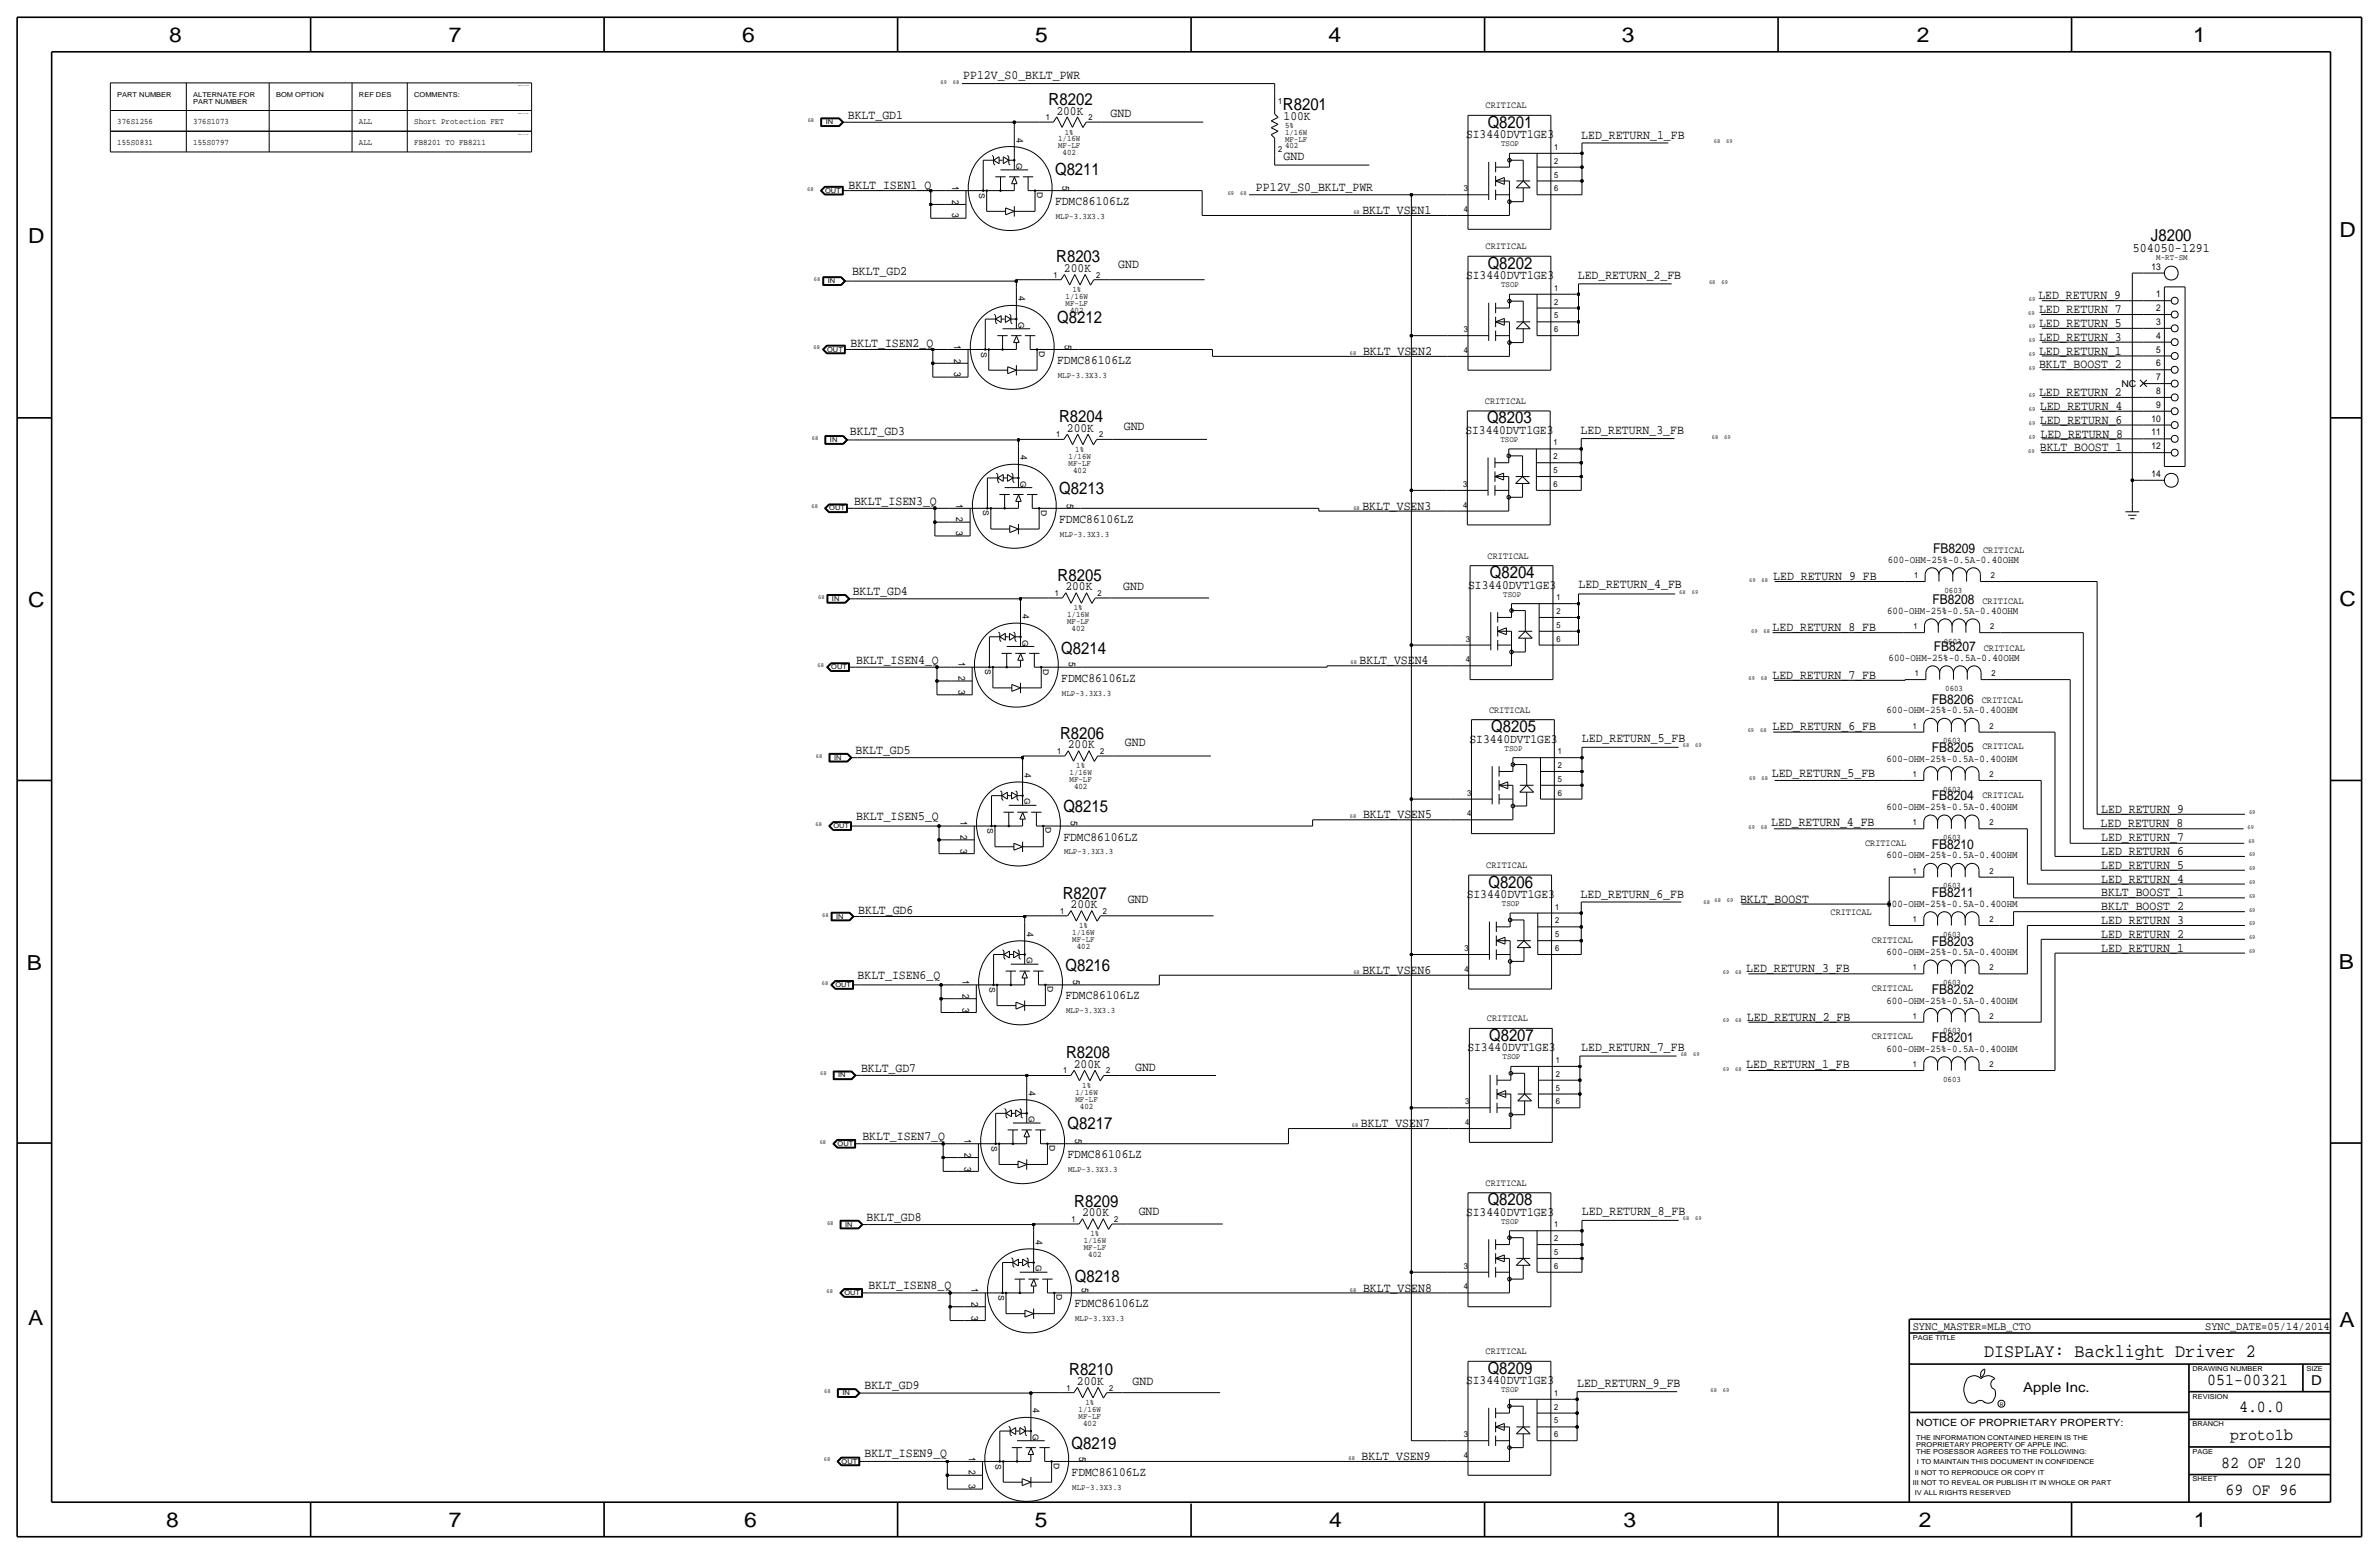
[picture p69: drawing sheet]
<svg xmlns="http://www.w3.org/2000/svg" width="875mm" height="572mm" viewBox="0 0 875 572" stroke-linecap="round" stroke-linejoin="round" font-family="sans-serif">
<defs><g id="words">
<g font-size="7.6">
<text x="62.2" y="15.5">8</text>
<text x="165" y="15.5">7</text>
<text x="273" y="15.5">6</text>
<text x="380.7" y="15.5">5</text>
<text x="488.6" y="15.5">4</text>
<text x="596.6" y="15.5">3</text>
<text x="705.1" y="15.5">2</text>
<text x="806.7" y="15.5">1</text>
<text x="10.4" y="89.4">D</text>
<text x="860.5" y="87.1">D</text>
<text x="10.4" y="223.3">C</text>
<text x="860.5" y="222.8">C</text>
<text x="9.8" y="356.6">B</text>
<text x="860.2" y="356.4">B</text>
<text x="10.4" y="487.4">A</text>
<text x="860.5" y="488.2">A</text>
<text x="61.2" y="561.6">8</text>
<text x="165" y="561.6">7</text>
<text x="273.8" y="561.6">6</text>
<text x="380.7" y="561.6">5</text>
<text x="488.9" y="561.6">4</text>
<text x="597.1" y="561.6">3</text>
<text x="705.8" y="561.6">2</text>
<text x="806.9" y="561.6">1</text>
</g>
<text font-size="6.9" x="729.8" y="499.1">DISPLAY: Backlight Driver 2</text>
<g font-size="6.2">
<text x="385.7" y="38.6">R8202</text>
<text x="471.9" y="40.4">R8201</text>
<text x="547.2" y="47">Q8201</text>
<text x="388.1" y="64.4">Q8211</text>
<text x="791.1" y="88.7">J8200</text>
<text x="388.5" y="96.5">R8203</text>
<text x="547.2" y="98.8">Q8202</text>
<text x="388.8" y="118.9">Q8212</text>
<text x="389.6" y="155.2">R8204</text>
<text x="546.9" y="155.7">Q8203</text>
<text x="389.6" y="181.7">Q8213</text>
<text x="389" y="213.6">R8205</text>
<text x="548" y="212.6">Q8204</text>
<text x="390.3" y="240.4">Q8214</text>
<text x="548.5" y="269.2">Q8205</text>
<text x="389.9" y="271.7">R8206</text>
<text x="391.1" y="298.7">Q8215</text>
<text x="547.4" y="326.4">Q8206</text>
<text x="390.9" y="330.5">R8207</text>
<text x="391.9" y="357.2">Q8216</text>
<text x="547.7" y="382.8">Q8207</text>
<text x="392.1" y="389.2">R8208</text>
<text x="392.6" y="415.3">Q8217</text>
<text x="395.2" y="443.8">R8209</text>
<text x="547.2" y="443.2">Q8208</text>
<text x="395.4" y="471.6">Q8218</text>
<text x="393.3" y="505.8">R8210</text>
<text x="547.2" y="505.2">Q8209</text>
<text x="811.9" y="509.3">051-00321</text>
<text x="823.6" y="519.4">4.0.0</text>
<text x="394.2" y="532.8">Q8219</text>
<text x="820.3" y="529.6">proto1b</text>
<text x="817" y="539.8">82 OF 120</text>
<text x="818.6" y="549.9">69 OF 96</text>
</g>
<g font-size="5">
<text x="711" y="203.5">FB8209</text>
<text x="710.8" y="222.3">FB8208</text>
<text x="711.3" y="239.5">FB8207</text>
<text x="710.5" y="258.8">FB8206</text>
<text x="710.5" y="276.6">FB8205</text>
<text x="710.5" y="294.4">FB8204</text>
<text x="710.5" y="312.2">FB8210</text>
<text x="710.5" y="329.9">FB8211</text>
<text x="710.5" y="347.7">FB8203</text>
<text x="710.5" y="365.5">FB8202</text>
<text x="710.5" y="383.3">FB8201</text>
<text x="850.1" y="509.3">D</text>
<text x="744.2" y="511.8">Apple Inc.</text>
</g>
<text font-size="4.8" x="784.5" y="92.8">504050-1291</text>
<g font-size="4.7">
<text x="354.3" y="29.2">PP12V_S0_BKLT_PWR</text>
<text x="311.9" y="43.7">BKLT_GD1</text>
<text x="388.6" y="42.1">200K</text>
<text x="408.5" y="43.1">GND</text>
<text x="472.1" y="44.2">100K</text>
<text x="539.2" y="50.9">SI3440DVT1GE3</text>
<text x="581.6" y="51.1">LED_RETURN_1_FB</text>
<text x="472.1" y="58.9">GND</text>
<text x="312.1" y="69.3">BKLT_ISEN1_Q</text>
<text x="462" y="70.1">PP12V_S0_BKLT_PWR</text>
<text x="388.1" y="75.4">FDMC86106LZ</text>
<text x="501.1" y="78.7">BKLT_VSEN1</text>
<text x="313.4" y="101.1">BKLT_GD2</text>
<text x="391.4" y="100.1">200K</text>
<text x="411.3" y="98.7">GND</text>
<text x="539.2" y="102.7">SI3440DVT1GE3</text>
<text x="580.3" y="102.6">LED_RETURN_2_FB</text>
<text x="749.8" y="110.1">LED_RETURN_9</text>
<text x="750" y="115.2">LED_RETURN_7</text>
<text x="750" y="125.3">LED_RETURN_3</text>
<text x="750" y="120.2">LED_RETURN_5</text>
<text x="312.9" y="127.5">BKLT_ISEN2_Q</text>
<text x="501.3" y="130.6">BKLT_VSEN2</text>
<text x="750" y="130.4">LED_RETURN_1</text>
<text x="388.8" y="133.9">FDMC86106LZ</text>
<text x="750" y="135.5">BKLT_BOOST_2</text>
<text x="750" y="145.6">LED_RETURN_2</text>
<text x="750.3" y="150.7">LED_RETURN_4</text>
<text x="750.3" y="155.8">LED_RETURN_6</text>
<text x="312.6" y="160">BKLT_GD3</text>
<text x="392.4" y="158.8">200K</text>
<text x="413.4" y="158.2">GND</text>
<text x="539" y="159.6">SI3440DVT1GE3</text>
<text x="581.4" y="159.5">LED_RETURN_3_FB</text>
<text x="750.5" y="161.1">LED_RETURN_8</text>
<text x="750.3" y="165.7">BKLT_BOOST_1</text>
<text x="314.1" y="185.7">BKLT_ISEN3_Q</text>
<text x="501.1" y="187.5">BKLT_VSEN3</text>
<text x="389.6" y="192.3">FDMC86106LZ</text>
<text x="652.2" y="213.4">LED_RETURN_9_FB</text>
<text x="313.6" y="218.9">BKLT_GD4</text>
<text x="391.9" y="217.1">200K</text>
<text x="413.2" y="217">GND</text>
<text x="540" y="216.5">SI3440DVT1GE3</text>
<text x="580.6" y="216.4">LED_RETURN_4_FB</text>
<text x="652" y="231.9">LED_RETURN_8_FB</text>
<text x="314.9" y="244.1">BKLT_ISEN4_Q</text>
<text x="500.1" y="244.4">BKLT_VSEN4</text>
<text x="390.3" y="250.7">FDMC86106LZ</text>
<text x="652" y="249.7">LED_RETURN_7_FB</text>
<text x="652" y="268.5">LED_RETURN_6_FB</text>
<text x="392.8" y="275.2">200K</text>
<text x="413.8" y="274.3">GND</text>
<text x="540.5" y="273.1">SI3440DVT1GE3</text>
<text x="581.9" y="273.1">LED_RETURN_5_FB</text>
<text x="314.7" y="277.1">BKLT_GD5</text>
<text x="651.7" y="285.8">LED_RETURN_5_FB</text>
<text x="772.9" y="299">LED_RETURN_9</text>
<text x="314.9" y="301.5">BKLT_ISEN5_Q</text>
<text x="501.3" y="301">BKLT_VSEN5</text>
<text x="651.5" y="303.8">LED_RETURN_4_FB</text>
<text x="772.6" y="304.3">LED_RETURN_8</text>
<text x="391.1" y="309.1">FDMC86106LZ</text>
<text x="772.9" y="309.4">LED_RETURN_7</text>
<text x="772.9" y="314.5">LED_RETURN_6</text>
<text x="772.9" y="319.5">LED_RETURN_5</text>
<text x="772.9" y="324.6">LED_RETURN_4</text>
<text x="772.9" y="329.7">BKLT_BOOST_1</text>
<text x="393.8" y="334">200K</text>
<text x="414.8" y="331.9">GND</text>
<text x="539.5" y="330.3">SI3440DVT1GE3</text>
<text x="581.4" y="330.2">LED_RETURN_6_FB</text>
<text x="640" y="332">BKLT_BOOST</text>
<text x="772.9" y="334.8">BKLT_BOOST_2</text>
<text x="315.7" y="336">BKLT_GD6</text>
<text x="772.9" y="339.9">LED_RETURN_3</text>
<text x="772.9" y="344.9">LED_RETURN_2</text>
<text x="772.9" y="350">LED_RETURN_1</text>
<text x="501.1" y="358.1">BKLT_VSEN6</text>
<text x="642.3" y="357.4">LED_RETURN_3_FB</text>
<text x="315.4" y="360.2">BKLT_ISEN6_Q</text>
<text x="391.9" y="367.5">FDMC86106LZ</text>
<text x="642.6" y="375.4">LED_RETURN_2_FB</text>
<text x="539.7" y="386.6">SI3440DVT1GE3</text>
<text x="581.6" y="386.3">LED_RETURN_7_FB</text>
<text x="316.7" y="394.2">BKLT_GD7</text>
<text x="395" y="392.7">200K</text>
<text x="417.5" y="393.9">GND</text>
<text x="642.3" y="392.7">LED_RETURN_1_FB</text>
<text x="317.2" y="419.4">BKLT_ISEN7_Q</text>
<text x="500.6" y="414.5">BKLT_VSEN7</text>
<text x="392.6" y="426">FDMC86106LZ</text>
<text x="318.7" y="449.1">BKLT_GD8</text>
<text x="398" y="447.3">200K</text>
<text x="418.8" y="446.9">GND</text>
<text x="539.2" y="447.1">SI3440DVT1GE3</text>
<text x="581.9" y="446.8">LED_RETURN_8_FB</text>
<text x="319.5" y="474">BKLT_ISEN8_Q</text>
<text x="501.3" y="475">BKLT_VSEN8</text>
<text x="395.2" y="480.8">FDMC86106LZ</text>
<text x="396.1" y="509.4">200K</text>
<text x="416.6" y="509.4">GND</text>
<text x="539.2" y="509.1">SI3440DVT1GE3</text>
<text x="318" y="510.8">BKLT_GD9</text>
<text x="580.1" y="510">LED_RETURN_9_FB</text>
<text x="318" y="535.7">BKLT_ISEN9_Q</text>
<text x="500.8" y="537">BKLT_VSEN9</text>
<text x="394.2" y="542.8">FDMC86106LZ</text>
</g>
<g font-size="4.3">
<text x="703.5" y="488.9">SYNC_MASTER=MLB_CTO</text>
<text x="811.1" y="488.9">SYNC_DATE=05/14/2014</text>
</g>
<g font-size="3.8">
<text x="694.4" y="207">600-OHM-25%-0.5A-0.40OHM</text>
<text x="694.1" y="225.8">600-OHM-25%-0.5A-0.40OHM</text>
<text x="694.6" y="243.1">600-OHM-25%-0.5A-0.40OHM</text>
<text x="693.9" y="262.4">600-OHM-25%-0.5A-0.40OHM</text>
<text x="693.9" y="280.2">600-OHM-25%-0.5A-0.40OHM</text>
<text x="693.9" y="297.9">600-OHM-25%-0.5A-0.40OHM</text>
<text x="693.9" y="315.7">600-OHM-25%-0.5A-0.40OHM</text>
<text x="693.9" y="333.5">600-OHM-25%-0.5A-0.40OHM</text>
<text x="693.9" y="351.3">600-OHM-25%-0.5A-0.40OHM</text>
<text x="693.9" y="369.1">600-OHM-25%-0.5A-0.40OHM</text>
<text x="693.9" y="386.8">600-OHM-25%-0.5A-0.40OHM</text>
</g>
<text font-size="3.7" x="704.8" y="524.5">NOTICE OF PROPRIETARY PROPERTY:</text>
<g font-size="3.5">
<text x="546.4" y="39.9">CRITICAL</text>
<text x="373.8" y="50.6" transform="rotate(90 373.8 50.6)">4</text>
<text x="350.2" y="68.4" transform="rotate(90 350.2 68.4)">1</text>
<text x="390.9" y="68.4" transform="rotate(90 390.9 68.4)">5</text>
<text x="350.2" y="73.4" transform="rotate(90 350.2 73.4)">2</text>
<text x="350.2" y="78.5" transform="rotate(90 350.2 78.5)">3</text>
<text x="546.4" y="91.7">CRITICAL</text>
<text x="791.4" y="99.2">13</text>
<text x="374.6" y="109" transform="rotate(90 374.6 109)">4</text>
<text x="793.1" y="109.3">1</text>
<text x="793.1" y="119.5">3</text>
<text x="793.1" y="114.4">2</text>
<text x="793.1" y="124.6">4</text>
<text x="351" y="126.8" transform="rotate(90 351 126.8)">1</text>
<text x="351" y="131.9" transform="rotate(90 351 131.9)">2</text>
<text x="391.6" y="126.8" transform="rotate(90 391.6 126.8)">5</text>
<text x="793.1" y="129.6">5</text>
<text x="351" y="136.9" transform="rotate(90 351 136.9)">3</text>
<text x="793.1" y="134.7">6</text>
<text x="780.3" y="142.2">NC</text>
<text x="793.1" y="139.8">7</text>
<text x="546.2" y="148.6">CRITICAL</text>
<text x="793.1" y="150">9</text>
<text x="793.1" y="144.9">8</text>
<text x="791.4" y="155">10</text>
<text x="791.4" y="160.1">11</text>
<text x="375.4" y="167.4" transform="rotate(90 375.4 167.4)">4</text>
<text x="791.4" y="165.2">12</text>
<text x="791.4" y="175.4">14</text>
<text x="351.7" y="185.2" transform="rotate(90 351.7 185.2)">1</text>
<text x="392.4" y="185.2" transform="rotate(90 392.4 185.2)">5</text>
<text x="351.7" y="190.3" transform="rotate(90 351.7 190.3)">2</text>
<text x="351.7" y="195.4" transform="rotate(90 351.7 195.4)">3</text>
<text x="729.4" y="203.2">CRITICAL</text>
<text x="547.2" y="205.5">CRITICAL</text>
<text x="729.2" y="222">CRITICAL</text>
<text x="376.1" y="225.8" transform="rotate(90 376.1 225.8)">4</text>
<text x="729.7" y="239.3">CRITICAL</text>
<text x="352.5" y="243.6" transform="rotate(90 352.5 243.6)">1</text>
<text x="393.1" y="243.6" transform="rotate(90 393.1 243.6)">5</text>
<text x="352.5" y="248.7" transform="rotate(90 352.5 248.7)">2</text>
<text x="352.5" y="253.8" transform="rotate(90 352.5 253.8)">3</text>
<text x="547.7" y="262.1">CRITICAL</text>
<text x="728.9" y="258.6">CRITICAL</text>
<text x="729.2" y="275.6">CRITICAL</text>
<text x="376.9" y="284.2" transform="rotate(90 376.9 284.2)">4</text>
<text x="729.2" y="293.4">CRITICAL</text>
<text x="353.3" y="302" transform="rotate(90 353.3 302)">1</text>
<text x="393.9" y="302" transform="rotate(90 393.9 302)">5</text>
<text x="353.3" y="307.1" transform="rotate(90 353.3 307.1)">2</text>
<text x="686" y="311.2">CRITICAL</text>
<text x="353.3" y="312.2" transform="rotate(90 353.3 312.2)">3</text>
<text x="546.7" y="319.3">CRITICAL</text>
<text x="673.3" y="336.6">CRITICAL</text>
<text x="377.6" y="342.7" transform="rotate(90 377.6 342.7)">4</text>
<text x="688.5" y="346.7">CRITICAL</text>
<text x="354" y="360.5" transform="rotate(90 354 360.5)">1</text>
<text x="354" y="365.5" transform="rotate(90 354 365.5)">2</text>
<text x="394.7" y="360.5" transform="rotate(90 394.7 360.5)">5</text>
<text x="688.5" y="364.5">CRITICAL</text>
<text x="354" y="370.6" transform="rotate(90 354 370.6)">3</text>
<text x="546.9" y="375.7">CRITICAL</text>
<text x="688.5" y="382.3">CRITICAL</text>
<text x="378.4" y="401.1" transform="rotate(90 378.4 401.1)">4</text>
<text x="354.8" y="418.9" transform="rotate(90 354.8 418.9)">1</text>
<text x="395.4" y="418.9" transform="rotate(90 395.4 418.9)">5</text>
<text x="354.8" y="424" transform="rotate(90 354.8 424)">2</text>
<text x="354.8" y="429" transform="rotate(90 354.8 429)">3</text>
<text x="546.4" y="436.1">CRITICAL</text>
<text x="380.9" y="456" transform="rotate(90 380.9 456)">4</text>
<text x="357.3" y="473.7" transform="rotate(90 357.3 473.7)">1</text>
<text x="398" y="473.7" transform="rotate(90 398 473.7)">5</text>
<text x="357.3" y="478.8" transform="rotate(90 357.3 478.8)">2</text>
<text x="357.3" y="483.9" transform="rotate(90 357.3 483.9)">3</text>
<text x="546.4" y="498.1">CRITICAL</text>
<text x="379.9" y="517.9" transform="rotate(90 379.9 517.9)">4</text>
<text x="356.3" y="535.7" transform="rotate(90 356.3 535.7)">1</text>
<text x="397" y="535.7" transform="rotate(90 397 535.7)">5</text>
<text x="356.3" y="540.8" transform="rotate(90 356.3 540.8)">2</text>
<text x="356.3" y="545.9" transform="rotate(90 356.3 545.9)">3</text>
<text x="761.9" y="565.1">.</text>
</g>
<g font-size="3.1">
<text x="470.1" y="38.1">1</text>
<text x="43.1" y="45.7">376S1256</text>
<text x="71.1" y="45.7">376S1073</text>
<text x="132" y="45.7">ALL</text>
<text x="152.4" y="45.7">Short Protection FET</text>
<text x="384.7" y="44.1">1</text>
<text x="400.4" y="44.1">2</text>
<text x="472.6" y="47">5%</text>
<text x="43.1" y="53.3">155S0831</text>
<text x="71.1" y="53.3">155S0797</text>
<text x="132" y="53.3">ALL</text>
<text x="152.4" y="53.3">FB8201 TO FB8211</text>
<text x="389.2" y="52">1/16W</text>
<text x="391.6" y="49.5">1%</text>
<text x="472.6" y="52.1">MF-LF</text>
<text x="472.6" y="49.5">1/16W</text>
<text x="552.1" y="53.8">TSOP</text>
<text x="389.2" y="54.6">MF-LF</text>
<text x="390.8" y="57.1">402</text>
<text x="470.1" y="55.9">2</text>
<text x="472.6" y="54.6">402</text>
<text x="571.7" y="55.1">1</text>
<text x="571.7" y="65.3">5</text>
<text x="571.7" y="60.2">2</text>
<text x="538.4" y="70.4">3</text>
<text x="571.7" y="70.4">6</text>
<text x="538.4" y="78">4</text>
<text x="388.3" y="80.5">MLP-3.3X3.3</text>
<text x="793.1" y="95.6">M-RT-SM</text>
<text x="387.4" y="102.1">1</text>
<text x="394.4" y="107.4">1%</text>
<text x="403.2" y="102.1">2</text>
<text x="552.1" y="105.7">TSOP</text>
<text x="571.7" y="106.9">1</text>
<text x="392" y="112.5">MF-LF</text>
<text x="392" y="110">1/16W</text>
<text x="571.7" y="112">2</text>
<text x="393.6" y="115.1">402</text>
<text x="571.7" y="117.1">5</text>
<text x="538.4" y="122.2">3</text>
<text x="571.7" y="122.2">6</text>
<text x="538.4" y="129.8">4</text>
<text x="389.1" y="138.9">MLP-3.3X3.3</text>
<text x="388.5" y="160.8">1</text>
<text x="404.3" y="160.8">2</text>
<text x="395.5" y="166.2">1%</text>
<text x="551.9" y="162.6">TSOP</text>
<text x="571.4" y="163.8">1</text>
<text x="393" y="171.2">MF-LF</text>
<text x="393" y="168.7">1/16W</text>
<text x="394.7" y="173.8">402</text>
<text x="571.4" y="174">5</text>
<text x="571.4" y="168.9">2</text>
<text x="538.2" y="179.1">3</text>
<text x="571.4" y="179.1">6</text>
<text x="538.2" y="186.7">4</text>
<text x="389.8" y="197.4">MLP-3.3X3.3</text>
<text x="704" y="212.6">1</text>
<text x="732.2" y="212.6">2</text>
<text x="388" y="219.2">1</text>
<text x="403.7" y="219.2">2</text>
<text x="552.9" y="219.5">TSOP</text>
<text x="572.5" y="220.7">1</text>
<text x="715.2" y="217.9">0603</text>
<text x="392.5" y="227">1/16W</text>
<text x="394.9" y="224.5">1%</text>
<text x="572.5" y="225.8">2</text>
<text x="392.5" y="229.6">MF-LF</text>
<text x="394.1" y="232.1">402</text>
<text x="572.5" y="230.9">5</text>
<text x="703.8" y="231.4">1</text>
<text x="732" y="231.4">2</text>
<text x="539.2" y="236">3</text>
<text x="572.5" y="236">6</text>
<text x="715" y="236.7">0603</text>
<text x="539.2" y="243.6">4</text>
<text x="704.3" y="248.7">1</text>
<text x="732.5" y="248.7">2</text>
<text x="390.6" y="255.8">MLP-3.3X3.3</text>
<text x="715.5" y="254">0603</text>
<text x="703.5" y="268">1</text>
<text x="731.7" y="268">2</text>
<text x="714.7" y="273.3">0603</text>
<text x="388.9" y="277.3">1</text>
<text x="404.6" y="277.3">2</text>
<text x="553.4" y="276.1">TSOP</text>
<text x="573" y="277.4">1</text>
<text x="393.4" y="285.1">1/16W</text>
<text x="393.4" y="287.7">MF-LF</text>
<text x="395.9" y="282.6">1%</text>
<text x="573" y="287.5">5</text>
<text x="573" y="282.4">2</text>
<text x="703.5" y="285.8">1</text>
<text x="731.7" y="285.8">2</text>
<text x="395" y="290.2">402</text>
<text x="539.7" y="292.6">3</text>
<text x="573" y="292.6">6</text>
<text x="714.7" y="291.1">0603</text>
<text x="539.7" y="300.2">4</text>
<text x="703.5" y="303.5">1</text>
<text x="731.7" y="303.5">2</text>
<text x="714.7" y="308.9">0603</text>
<text x="391.4" y="314.2">MLP-3.3X3.3</text>
<text x="703.5" y="321.3">1</text>
<text x="731.7" y="321.3">2</text>
<text x="714.7" y="326.6">0603</text>
<text x="552.4" y="333.2">TSOP</text>
<text x="572" y="334.5">1</text>
<text x="389.9" y="336">1</text>
<text x="396.9" y="341.4">1%</text>
<text x="405.6" y="336">2</text>
<text x="572" y="339.6">2</text>
<text x="703.5" y="339.1">1</text>
<text x="731.7" y="339.1">2</text>
<text x="394.4" y="343.9">1/16W</text>
<text x="394.4" y="346.5">MF-LF</text>
<text x="572" y="344.7">5</text>
<text x="714.7" y="344.4">0603</text>
<text x="396.1" y="349">402</text>
<text x="538.7" y="349.8">3</text>
<text x="572" y="349.8">6</text>
<text x="538.7" y="357.4">4</text>
<text x="703.5" y="356.9">1</text>
<text x="731.7" y="356.9">2</text>
<text x="714.7" y="362.2">0603</text>
<text x="392.1" y="372.6">MLP-3.3X3.3</text>
<text x="703.5" y="374.6">1</text>
<text x="731.7" y="374.6">2</text>
<text x="714.7" y="380">0603</text>
<text x="552.7" y="389.6">TSOP</text>
<text x="391.1" y="394.8">1</text>
<text x="406.8" y="394.8">2</text>
<text x="572.2" y="396">2</text>
<text x="572.2" y="390.9">1</text>
<text x="703.5" y="392.4">1</text>
<text x="731.7" y="392.4">2</text>
<text x="398" y="400.1">1%</text>
<text x="572.2" y="401.1">5</text>
<text x="714.7" y="397.8">0603</text>
<text x="395.6" y="405.2">MF-LF</text>
<text x="395.6" y="402.6">1/16W</text>
<text x="397.2" y="407.7">402</text>
<text x="538.9" y="406.1">3</text>
<text x="572.2" y="406.1">6</text>
<text x="538.9" y="413.8">4</text>
<text x="392.9" y="431">MLP-3.3X3.3</text>
<text x="394.1" y="449.4">1</text>
<text x="409.9" y="449.4">2</text>
<text x="401.1" y="454.7">1%</text>
<text x="552.1" y="450.1">TSOP</text>
<text x="571.7" y="451.4">1</text>
<text x="398.6" y="457.3">1/16W</text>
<text x="398.6" y="459.8">MF-LF</text>
<text x="571.7" y="461.5">5</text>
<text x="571.7" y="456.4">2</text>
<text x="400.3" y="462.3">402</text>
<text x="538.4" y="466.6">3</text>
<text x="571.7" y="466.6">6</text>
<text x="538.4" y="474.2">4</text>
<text x="395.4" y="485.9">MLP-3.3X3.3</text>
<text x="392.2" y="511.4">1</text>
<text x="408" y="511.4">2</text>
<text x="552.1" y="512.1">TSOP</text>
<text x="571.7" y="513.3">1</text>
<text x="396.7" y="521.8">MF-LF</text>
<text x="396.7" y="519.3">1/16W</text>
<text x="399.2" y="516.7">1%</text>
<text x="571.7" y="518.4">2</text>
<text x="398.4" y="524.4">402</text>
<text x="571.7" y="523.5">5</text>
<text x="538.4" y="528.6">3</text>
<text x="571.7" y="528.6">6</text>
<text x="538.4" y="536.2">4</text>
<text x="394.4" y="547.9">MLP-3.3X3.3</text>
</g>
<g font-size="2.9">
<text x="373.8" y="59.9" transform="rotate(90 373.8 59.9)">G</text>
<text x="360.1" y="70.9" transform="rotate(90 360.1 70.9)">S</text>
<text x="381.5" y="70.6" transform="rotate(90 381.5 70.6)">D</text>
<text x="374.6" y="118.4" transform="rotate(90 374.6 118.4)">G</text>
<text x="360.9" y="129.3" transform="rotate(90 360.9 129.3)">S</text>
<text x="382.2" y="129" transform="rotate(90 382.2 129)">D</text>
<text x="375.4" y="176.8" transform="rotate(90 375.4 176.8)">G</text>
<text x="361.6" y="187.7" transform="rotate(90 361.6 187.7)">S</text>
<text x="383" y="187.5" transform="rotate(90 383 187.5)">D</text>
<text x="376.1" y="235.2" transform="rotate(90 376.1 235.2)">G</text>
<text x="383.7" y="245.9" transform="rotate(90 383.7 245.9)">D</text>
<text x="362.4" y="246.1" transform="rotate(90 362.4 246.1)">S</text>
<text x="376.9" y="293.6" transform="rotate(90 376.9 293.6)">G</text>
<text x="363.2" y="304.5" transform="rotate(90 363.2 304.5)">S</text>
<text x="384.5" y="304.3" transform="rotate(90 384.5 304.3)">D</text>
<text x="377.6" y="352" transform="rotate(90 377.6 352)">G</text>
<text x="363.9" y="363" transform="rotate(90 363.9 363)">S</text>
<text x="385.3" y="362.7" transform="rotate(90 385.3 362.7)">D</text>
<text x="378.4" y="410.5" transform="rotate(90 378.4 410.5)">G</text>
<text x="364.7" y="421.4" transform="rotate(90 364.7 421.4)">S</text>
<text x="386" y="421.1" transform="rotate(90 386 421.1)">D</text>
<text x="380.9" y="465.3" transform="rotate(90 380.9 465.3)">G</text>
<text x="367.2" y="476.2" transform="rotate(90 367.2 476.2)">S</text>
<text x="388.6" y="476" transform="rotate(90 388.6 476)">D</text>
<text x="379.9" y="527.3" transform="rotate(90 379.9 527.3)">G</text>
<text x="366.2" y="538.2" transform="rotate(90 366.2 538.2)">S</text>
<text x="387.6" y="538" transform="rotate(90 387.6 538)">D</text>
</g>
<g font-size="2.5">
<text x="43.1" y="35.6">PART NUMBER</text>
<text x="71.1" y="35.6">ALTERNATE FOR</text>
<text x="101.6" y="35.6">BOM OPTION</text>
<text x="132" y="35.6">REF DES</text>
<text x="152.3" y="35.6">COMMENTS:</text>
<text x="71.1" y="38.1">PART NUMBER</text>
<text x="303.7" y="45.7">IN</text>
<text x="303.5" y="70.9">OUT</text>
<text x="304.5" y="104.1">IN</text>
<text x="304.2" y="129.3">OUT</text>
<text x="305.3" y="162.6">IN</text>
<text x="305" y="187.7">OUT</text>
<text x="306" y="221">IN</text>
<text x="305.8" y="246.1">OUT</text>
<text x="306.8" y="279.4">IN</text>
<text x="306.5" y="304.5">OUT</text>
<text x="307.5" y="337.8">IN</text>
<text x="307.3" y="363">OUT</text>
<text x="308.3" y="396.2">IN</text>
<text x="308.1" y="421.4">OUT</text>
<text x="310.8" y="451.1">IN</text>
<text x="310.6" y="476.2">OUT</text>
<text x="703.5" y="492.8">PAGE TITLE</text>
<text x="806.4" y="504.2">DRAWING NUMBER</text>
<text x="848.3" y="504.2">SIZE</text>
<text x="309.8" y="513.1">IN</text>
<text x="806.4" y="514.4">REVISION</text>
<text x="806.4" y="524.5">BRANCH</text>
<text x="704.8" y="532.1">PROPRIETARY PROPERTY OF APPLE INC.</text>
<text x="704.8" y="529.6">THE INFORMATION CONTAINED HEREIN IS THE</text>
<text x="309.6" y="538.2">OUT</text>
<text x="704.8" y="534.7">THE POSESSOR AGREES TO THE FOLLOWING:</text>
<text x="705.1" y="538.5">I TO MAINTAIN THIS DOCUMENT IN CONFIDENCE</text>
<text x="806.4" y="534.7">PAGE</text>
<text x="704.3" y="542.3">II NOT TO REPRODUCE OR COPY IT</text>
<text x="806.4" y="544.8">SHEET</text>
<text x="703.5" y="546.1">III NOT TO REVEAL OR PUBLISH IT IN WHOLE OR PART</text>
<text x="704.3" y="549.9">IV ALL RIGHTS RESERVED</text>
</g>
<g font-size="2.3">
<text x="345.9" y="30.7">69</text>
<text x="350.5" y="30.7">68</text>
<text x="297.1" y="45">68</text>
<text x="630.4" y="52.6">68</text>
<text x="635" y="52.6">69</text>
<text x="296.9" y="70.1">68</text>
<text x="451.6" y="71.6">69</text>
<text x="456.1" y="71.6">68</text>
<text x="497.8" y="78.7">68</text>
<text x="299.4" y="103.4">68</text>
<text x="628.6" y="104.4">68</text>
<text x="633.2" y="104.4">69</text>
<text x="746.2" y="110.6">69</text>
<text x="745.9" y="115.7">69</text>
<text x="746.2" y="125.8">69</text>
<text x="746.2" y="120.7">69</text>
<text x="299.2" y="128.5">68</text>
<text x="496.5" y="130.6">68</text>
<text x="746.2" y="130.9">69</text>
<text x="746.2" y="136">69</text>
<text x="746.2" y="146.1">69</text>
<text x="746.2" y="151.2">69</text>
<text x="298.6" y="161.8">68</text>
<text x="629.6" y="161.3">68</text>
<text x="634.2" y="161.3">69</text>
<text x="746.2" y="161.4">69</text>
<text x="746.2" y="156.3">69</text>
<text x="745.9" y="166.5">69</text>
<text x="298.5" y="186.9">68</text>
<text x="497.8" y="187.4">68</text>
<text x="643.3" y="213.9">69</text>
<text x="647.9" y="213.9">68</text>
<text x="300.9" y="220.2">68</text>
<text x="617.7" y="218.4">68</text>
<text x="622.2" y="218.4">69</text>
<text x="644.1" y="232.7">69</text>
<text x="648.7" y="232.7">68</text>
<text x="300.7" y="245.4">68</text>
<text x="496.8" y="244.3">68</text>
<text x="643.1" y="250.2">69</text>
<text x="647.7" y="250.2">68</text>
<text x="642.8" y="269.2">69</text>
<text x="647.4" y="269.2">68</text>
<text x="619" y="274.8">68</text>
<text x="623.5" y="274.8">69</text>
<text x="300.1" y="278.6">68</text>
<text x="643.3" y="287">69</text>
<text x="647.9" y="287">68</text>
<text x="827.2" y="299.5">69</text>
<text x="300" y="303.8">68</text>
<text x="496.5" y="301">68</text>
<text x="643.1" y="304.8">69</text>
<text x="647.7" y="304.8">68</text>
<text x="826.7" y="304.8">69</text>
<text x="827" y="310.1">69</text>
<text x="827.2" y="315">69</text>
<text x="827.2" y="320">69</text>
<text x="827.2" y="325.1">69</text>
<text x="626.6" y="332.5">68</text>
<text x="630.6" y="331.7">68</text>
<text x="635.2" y="331.7">69</text>
<text x="827.2" y="330.2">69</text>
<text x="827.2" y="335.3">69</text>
<text x="302.4" y="337.1">68</text>
<text x="827.2" y="340.4">69</text>
<text x="827.2" y="345.4">69</text>
<text x="827.2" y="350.5">69</text>
<text x="497.8" y="358.1">68</text>
<text x="633.7" y="358.1">69</text>
<text x="638.3" y="358.1">68</text>
<text x="302.3" y="362.2">68</text>
<text x="633.7" y="375.9">69</text>
<text x="638.3" y="375.9">68</text>
<text x="618.2" y="388.4">68</text>
<text x="622.8" y="388.4">69</text>
<text x="301.7" y="395.5">68</text>
<text x="633.7" y="393.7">69</text>
<text x="638.3" y="393.7">68</text>
<text x="497.3" y="414.5">68</text>
<text x="301.5" y="420.6">68</text>
<text x="618.9" y="448.8">68</text>
<text x="623.5" y="448.8">69</text>
<text x="304.2" y="450.3">68</text>
<text x="304" y="475.5">68</text>
<text x="496.5" y="475">68</text>
<text x="303.2" y="512.3">68</text>
<text x="629.1" y="511.8">68</text>
<text x="633.7" y="511.8">69</text>
<text x="303" y="537.5">68</text>
<text x="496" y="537">68</text>
</g>
<text font-size="1.8" x="735.5" y="516.9">R</text>
<g font-size=".4">
<text x="190.4" y="31.8">TABLE_ALT_HEAD</text>
<text x="190.4" y="41.9">TABLE_ALT_ITEM</text>
<text x="190.4" y="49.5">TABLE_ALT_ITEM</text>
</g>
</g></defs>
<g fill="none" stroke="#000" stroke-width=".37">
<path d="M40.6 30.5h154.9zM40.6 30.5v10.1zM68.5 30.5v10.1zM99 30.5v10.1zM129.5 30.5v10.1zM149.8 30.5v10.1zM195.5 30.5v10.1zM353.8 30.7h115zM468.8 30.7v3.6zM468.8 34.3v7.6zM40.6 40.6h154.9zM40.6 48.3h154.9z"/>
<path d="M40.6 55.9h154.9zM40.6 40.6v7.7zM40.6 48.3v7.6zM68.5 40.6v7.7zM68.5 48.3v7.6zM99 40.6v7.7zM99 48.3v7.6zM129.5 40.6v7.7zM129.5 48.3v7.6zM149.8 40.6v7.7zM149.8 48.3v7.6zM195.5 40.6v7.7z"/>
<path d="M195.5 48.3v7.6zM301.9 43.4v3.1zM301.9 46.5h6.8zM301.9 43.4h6.8zM302 43.5h6.7zM302 43.5v2.9zM302 46.4h6.7zM302.1 43.6v2.7zM302.1 46.3h6.5zM302.1 43.6h6.5zM302.2 43.7h6.4zM302.2 43.7v2.5z"/>
<path d="M302.2 46.2h6.4zM308.6 43.7l1.2 1.3zM308.6 46.2l1.2-1.2zM308.6 46.3l1.4-1.3zM308.6 43.6l1.4 1.4zM308.7 46.4l1.4-1.4zM308.7 43.5l1.4 1.5zM308.7 43.4l1.6 1.6zM308.7 46.5l1.6-1.5zM309.8 45h2.6zM312.4 45h60.7zM360 58.7a16.3 16.3 0 0 1 23.1 0 16.2 16.2 0 0 1-3 23.8 15.8 15.8 0 0 1-22.3-5.7 16.6 16.6 0 0 1 2.2-18.1z"/>
<path d="M361.6 58.9v11.2zM361.6 58.9h3.9zM364.9 57.1l.6 .6zM365.5 57.7v2.5zM365.5 58.9l2-1.2zM365.5 58.9l2 1.3zM367.5 58.9h1.3zM367.5 57.7v2.5zM369 57.7v2.5zM369 57.7l2 1.2zM370.5 57.1l.5 .6zM371 57.7v2.5z"/>
<path d="M371 58.9h2.1zM373.1 44.9h9.3zM373.1 44.9h.1M373.1 45v2.2zM373.1 47.2v15.3zM382.4 44.9h5.1zM388.7 43l2 3.8zM388.7 43l-1.2 1.9zM392.5 43l-1.8 3.8zM392.5 43l2 3.8zM396.3 43l-1.8 3.8zM396.3 43l2 3.8z"/>
<path d="M399.5 44.9l-1.2 2zM399.5 44.9h5.7zM405.2 44.9h37.4zM467.6 49.5l1.2 1.3zM467.6 47l2.5 1.3zM467.6 44.5l2.5 1.2zM467.6 44.5l2.5-1.3zM467.6 49.5l2.5-1.2zM467.6 47l2.5-1.3zM468.8 57.2v3.5zM468.8 50.8v6.4zM468.8 41.9l1.3 1.3z"/>
<path d="M540 42.4h30.4zM540 42.4v41.9zM547.6 59.5v14.1zM550.1 59.5v3.8zM555.2 58.9h5.1zM555.2 56.4v5.1zM555.2 56.4h22.9zM560.3 58.9v7.6zM565.4 56.4v15.2zM570.4 42.4v41.9zM578.1 56.4h3.8zM581.9 56.4v5.1z"/>
<path d="M581.9 52.6v3.8zM581.9 52.6h31.7zM301.8 70.1l1.5 1.6zM301.8 70.1l1.5-1.6zM301.9 70.1l1.5-1.5zM301.9 70.1l1.5 1.5zM302.1 70.1l1.3-1.4zM302.1 70.1l1.3 1.4zM302.2 70.1l1.3 1.3zM302.2 70.1l1.3-1.3zM303.3 68.5h6.8zM303.3 71.7h6.8z"/>
<path d="M303.4 71.6h6.6zM303.4 68.6h6.6zM303.4 68.7h6.5zM303.4 71.5h6.5zM303.5 68.8h6.3zM303.5 71.4h6.3zM309.8 68.8v2.6zM309.8 70.1h2.6zM309.9 68.7v2.8zM310 68.6v3zM310.1 68.5v3.2zM312.4 70.1h29.9z"/>
<path d="M342.3 70.1h5.4zM342.3 75.2h5.4zM342.3 70.1v5.1zM342.3 75.2v5.1zM347.7 75.2h7.6zM347.7 70.1h25.4zM355.3 70.1v10.2zM362.9 70.1v7.6zM362.9 77.7h7zM365.5 60.2l.5 .5zM366.1 65h3.8zM368 65v5.1z"/>
<path d="M368 62.5h10.2zM369 60.2l2-1.3zM369.9 76.5v2.5zM369.9 76.5l3.2 1.2zM369.9 79l3.2-1.3zM371 60.2l.6 .5zM371.1 65h3.9zM372.1 67.6h2zM373.1 65.3l-1 2.3zM373.1 77.7h7.6zM373.1 75.8v3.9zM373.1 67.6v2.5z"/>
<path d="M373.1 65l1 2.6zM376.2 65h3.8zM378.2 65v5.1zM378.2 70.1h17.7zM380.7 70.1v7.6zM395.9 70.1h46.3zM442.2 79.2h90.1zM442.2 70.1v9.1zM459.4 71.6h59.7zM468.8 60.7h34.8zM519.1 71.6h13.2zM519.1 71.6v51.8z"/>
<path d="M532.3 79.2h22.9zM532.3 71.6h15.3zM550.1 71.6h5.1zM550.1 69.7v3.9zM550.1 64.7v3.8zM550.1 66.5l3.2-1.2zM550.1 66.5l3.2 1.3zM550.1 66.5h5.1zM550.1 61.5h5.1zM553.3 65.3v2.5zM555.2 66.5v12.7zM555.2 74.2h5.1z"/>
<path d="M557.7 69.1l2.6-2.6zM557.7 69.1h5.1zM557.7 66.5h5.1zM560.3 69.1v5.1zM560.3 66.5l2.5 2.6zM565.4 71.6h12.7zM565.4 66.5h12.7zM565.4 61.5h12.7zM578.1 71.6h3.8zM578.1 66.5h3.8zM578.1 61.5h3.8zM581.9 66.5v5.1z"/>
<path d="M581.9 61.5v5zM342.3 80.3h5.4zM347.7 80.3h7.6zM540 94.2h30.4zM540 84.3h30.4zM540 94.2v41.9zM570.4 94.2v41.9zM302.7 101.8h6.8zM302.7 101.8v3.2zM302.7 105h6.8zM302.8 101.9v3zM302.8 104.9h6.6z"/>
<path d="M302.8 101.9h6.6zM302.9 102v2.7zM302.9 104.7h6.5zM302.9 102h6.5zM303 102.1h6.3zM303 102.1v2.5zM303 104.6h6.3zM309.3 102.1l1.3 1.3zM309.4 104.7l1.3-1.3zM309.4 102l1.3 1.4zM309.4 104.9l1.5-1.5zM309.4 101.9l1.5 1.5z"/>
<path d="M309.5 101.8l1.5 1.6zM309.5 105l1.5-1.6zM310.6 103.4l-1.3 1.2zM310.6 103.4h2.5zM313.1 103.4h60.7zM360.7 117.1a16.3 16.3 0 0 1 23.2 0 16.2 16.2 0 0 1-3 23.8 15.8 15.8 0 0 1-22.3-5.7 16.6 16.6 0 0 1 2.1-18.1zM362.4 117.3h3.8zM362.4 117.3v11.2zM365.7 115.6l.5 .5zM366.2 116.1v2.5zM366.2 118.6l.5 .5zM366.2 117.3l2-1.2z"/>
<path d="M366.2 117.3l2 1.3zM368.2 116.1v2.5zM368.2 117.3h1.3zM369.8 116.1v2.5zM369.8 116.1l2 1.2zM369.8 118.6l2-1.3zM371.3 115.6l.5 .5zM371.8 118.6l.5 .5zM371.8 116.1v2.5zM371.8 117.3h2zM373.8 103.4v2.3zM373.8 102.9v.5z"/>
<path d="M373.8 102.9h11.4zM373.8 105.7v15.2zM385.2 102.9h5zM391.5 100.9l1.9 3.9zM391.5 100.9l-1.3 2zM395.3 100.9l-1.9 3.9zM395.3 100.9l2 3.9zM399.1 100.9l-1.8 3.9zM399.1 100.9l2 3.9zM402.3 102.9h5.7zM402.3 102.9l-1.2 2zM408 102.9h35.1z"/>
<path d="M547.6 111.4v14zM550.1 111.4v3.8zM550.1 116.5v3.8zM550.1 118.4l3.2-1.3zM550.1 118.4l3.2 1.2zM550.1 118.4h5.1zM550.1 113.3h5.1zM553.3 117.1v2.5zM555.2 110.7h5.1zM555.2 108.2v5.1zM555.2 118.4v12.7zM555.2 108.2h22.9z"/>
<path d="M557.7 118.4h5.1zM560.3 118.4l2.5 2.5zM560.3 110.7v7.7zM565.4 118.4h12.7zM565.4 113.3h12.7zM565.4 108.2v15.2zM578.1 118.4h2.5zM578.1 113.3h2.5zM578.1 108.2h2.5zM580.6 118.4v5zM580.6 113.3v5.1zM580.6 108.2v5.1z"/>
<path d="M580.6 104.4v3.8zM580.6 104.4h34.3zM750.8 115.7h37.7zM751 110.6h37.5zM784.3 100.4v76.2zM784.3 100.4h4.2zM788.5 100.4h7.6zM788.5 110.6h10.1zM788.5 115.7h10.1zM796.1 105.5v66.1zM796.1 105.5h7.6zM803.7 105.5v66.1z"/>
<path d="M302.5 128.5l1.6 1.6zM302.5 128.5l1.6-1.6zM302.7 128.5l1.4 1.5zM302.7 128.5l1.4-1.4zM302.8 128.5l1.4-1.3zM302.8 128.5l1.4 1.4zM303 128.5l1.2-1.2zM303 128.5l1.2 1.3zM304.1 126.9h6.8zM304.1 130.1h6.8zM304.1 127.1h6.7zM304.1 130h6.7z"/>
<path d="M304.2 127.2h6.5zM304.2 129.9h6.5zM304.2 129.8h6.4zM304.2 127.3h6.4zM310.6 127.3v2.5zM310.6 128.5h2.5zM310.7 127.2v2.7zM310.8 127.1v2.9zM310.9 126.9v3.2zM313.1 128.5h30zM343.1 128.5h5.3zM343.1 133.6h5.3z"/>
<path d="M343.1 128.5v5.1zM343.1 133.6v5.1zM343.1 138.7h5.3zM348.4 128.5h25.4zM348.4 138.7h7.7zM348.4 133.6h7.7zM356.1 128.5v10.2zM363.7 128.5v7.6zM363.7 136.1h6.9zM366.8 123.4h3.8zM368.8 123.4v5.1zM368.8 120.9h10.1z"/>
<path d="M370.6 134.9v2.5zM370.6 134.9l3.2 1.2zM370.6 137.4l3.2-1.3zM371.9 123.4h3.8zM372.8 126h2.1zM373.8 123.7l-1 2.3zM373.8 136.1h7.7zM373.8 134.3v3.8zM373.8 126v2.5zM373.8 123.4l1.1 2.6zM377 123.4h3.8zM378.9 123.4v5.1z"/>
<path d="M378.9 128.5h17.8zM381.5 128.5v7.6zM396.7 128.5h49.3zM446 131.1h86.3zM446 128.5v2.6zM519.1 123.4h13.2zM519.1 123.4v56.9zM532.3 131.1h22.9zM532.3 123.4h15.3zM540 136.1h30.4zM550.1 123.4h5.1zM550.1 121.6v3.8z"/>
<path d="M555.2 126h5.1zM557.7 120.9l2.6-2.5zM557.7 120.9h5.1zM560.3 120.9v5.1zM565.4 123.4h12.7zM578.1 123.4h2.5zM751 120.8h37.5zM751 130.9h37.5zM751 125.8h37.5zM751 136h37.5zM787.1 139.7l2.5 2.5zM788.5 120.8h10.1z"/>
<path d="M788.5 130.9h10.1zM788.5 125.8h10.1zM788.5 136h10.1zM789.6 139.7l-2.5 2.5zM392.6 159.7l1.9 3.8zM392.6 159.7l-1.3 1.9zM396.4 159.7l-1.9 3.8zM396.4 159.7l1.9 3.8zM400.2 159.7l-1.9 3.8zM400.2 159.7l1.9 3.8zM539.7 151.1v41.9zM539.7 151.1h30.5z"/>
<path d="M570.2 151.1v41.9zM751 146.2h37.5zM751 156.3h37.5zM751 151.2h37.5zM788.5 141h.1M788.5 141.1h.1M788.5 141.1h10.1zM788.5 146.2h10.1zM788.5 151.2h10.1zM788.5 156.3h10.1zM303.4 160.2v3.2zM303.4 163.4h6.8z"/>
<path d="M303.4 160.2h6.8zM303.5 160.3h6.7zM303.5 160.3v3zM303.5 163.3h6.7zM303.6 160.4v2.8zM303.6 163.2h6.5zM303.6 160.4h6.5zM303.7 160.5h6.4zM303.7 160.5v2.6zM303.7 163.1h6.4zM310.1 160.5l1.3 1.3zM310.1 163.1l1.3-1.3z"/>
<path d="M310.1 163.2l1.4-1.4zM310.1 160.4l1.4 1.4zM310.2 163.3l1.5-1.5zM310.2 160.3l1.5 1.5zM310.2 160.2l1.6 1.6zM310.2 163.4l1.6-1.6zM311.4 161.8h2.5zM313.9 161.8h60.7zM361.5 175.6a16.3 16.3 0 0 1 23.2 0 16.2 16.2 0 0 1-3 23.7 15.8 15.8 0 0 1-22.4-5.7 16.6 16.6 0 0 1 2.2-18zM363.2 175.8h3.8zM363.2 175.8v11.1zM366.5 174l.5 .5z"/>
<path d="M367 174.5v2.5zM367 177l.5 .5zM367 175.8l2-1.3zM367 175.8l2 1.2zM369 175.8h1.3zM369 174.5v2.5zM369.5 179.3h10.2zM370.5 177l2.1-1.2zM370.5 174.5v2.5zM370.5 174.5l2.1 1.3zM372.1 174l.5 .5zM372.6 177l.5 .5z"/>
<path d="M372.6 174.5v2.5zM372.6 175.8h2zM374.6 161.8v2.3zM374.6 161.6v.2zM374.6 161.6h11.6zM374.6 164.1v15.2zM386.2 161.6h5.1zM403.4 161.6h5.7zM403.4 161.6l-1.3 2zM409.1 161.6h34.8zM547.3 168.2v14.1zM549.9 168.2v3.9z"/>
<path d="M549.9 178.5v3.8zM549.9 173.4v3.8zM549.9 175.3l3.2-1.3zM549.9 175.3l3.2 1.2zM549.9 175.3h5zM549.9 170.2h5zM553.1 174v2.5zM554.9 167.6h5.1zM554.9 165.1v5.1zM554.9 175.3v12.7zM554.9 165.1h22.9zM557.5 177.8h5.1z"/>
<path d="M557.5 175.3h5.1zM560 175.3l-2.5 2.5zM560 177.8v5.1zM560 175.3l2.6 2.5zM560 167.6v7.7zM565.1 175.3h12.7zM565.1 170.2h12.7zM565.1 165.1v15.2zM577.8 175.3h3.8zM577.8 170.2h3.8zM577.8 165.1h3.8zM581.6 175.3v5z"/>
<path d="M581.6 170.2v5.1zM581.6 165.1v5.1zM581.6 161.3v3.8zM581.6 161.3h34.3zM750.8 166.5h37.7zM751 161.4h37.5zM784.3 176.6h4.2zM784.3 176.6v9.1zM788.5 161.4h10.1zM788.5 166.5h10.1zM788.5 176.6h7.6zM796.1 171.6h7.6z"/>
<path d="M303.3 186.9l1.6 1.6zM303.3 186.9l1.6-1.5zM303.4 186.9l1.5-1.4zM303.4 186.9l1.5 1.5zM303.6 186.9l1.4-1.3zM303.6 186.9l1.4 1.4zM303.7 186.9l1.3 1.3zM304.9 185.4h6.8zM304.9 188.5h6.8zM304.9 188.4h6.7zM304.9 185.5h6.7zM305 185.6h6.5z"/>
<path d="M305 188.3h6.5zM305 188.2h6.4zM305 185.7h6.4zM305 185.7l-1.3 1.2zM311.4 185.7v2.5zM311.4 186.9h2.5zM311.5 185.6v2.7zM311.6 185.5v2.9zM311.7 185.4v3.1zM313.9 186.9h30zM343.9 186.9h5.3zM343.9 192h5.3z"/>
<path d="M343.9 186.9v5.1zM343.9 192v5.1zM343.9 197.1h5.3zM349.2 197.1h7.6zM349.2 192h7.6zM349.2 186.9h25.4zM356.8 186.9v10.2zM364.4 186.9v7.7zM364.4 194.6h7zM367.6 181.9h3.8zM369.5 181.9v5zM371.4 193.3l3.2 1.3z"/>
<path d="M371.4 195.8l3.2-1.2zM371.4 193.3v2.5zM372.7 181.9h3.8zM373.6 184.4h2zM374.6 182.1l-1 2.3zM374.6 194.6h7.6zM374.6 192.7v3.8zM374.6 184.4v2.5zM374.6 181.9l1 2.5zM377.7 181.9h3.9zM379.7 181.9v5zM379.7 186.9h17.8z"/>
<path d="M382.2 186.9v7.7zM397.5 186.9h87.6zM485.1 188h47zM485.1 186.9v1.1zM519.1 180.3h13zM519.1 180.3v56.9zM532.1 188h22.8zM532.1 180.3h15.2zM539.7 193h30.5zM549.9 180.3h5zM554.9 182.9h5.1zM565.1 180.3h12.7z"/>
<path d="M577.8 180.3h3.8zM781.8 188.2h5zM782.8 189.5h3zM783.5 190.8h1.6zM784.3 185.7v2.5zM304.2 218.6v3.2zM304.2 218.6h6.8zM304.3 218.7v3zM304.3 218.7h6.6zM304.4 218.8v2.8zM304.4 218.8h6.5zM304.5 218.9h6.3z"/>
<path d="M304.5 218.9v2.6zM310.8 218.9l1.3 1.3zM310.9 218.8l1.4 1.4zM310.9 218.7l1.5 1.5zM311 218.6l1.6 1.6zM375.4 219.9v.3zM375.4 219.9h10.3zM385.7 219.9h5.1zM392 218l-1.2 1.9zM392 218l2 3.8zM395.8 218l-1.8 3.8zM395.8 218l2 3.8z"/>
<path d="M399.6 218l-1.8 3.8zM399.6 218l2 3.8zM402.8 219.9l-1.2 2zM402.8 219.9h5.7zM408.5 219.9h36.2zM540.7 208v41.9zM540.7 208h30.5zM571.2 208v41.9zM580.6 218.4v3.6zM580.6 218.4h35.6zM652.7 213.9h47.8zM700.5 213.9h7.6z"/>
<path d="M708.1 211.3v2.6zM708.1 211.3a2.54 2.54 0 0 1 2.5-2.5 2.54 2.54 0 0 1 2.6 2.5 2.54 2.54 0 0 1 2.5-2.5 2.54 2.54 0 0 1 2.6 2.5 2.54 2.54 0 0 1 2.5-2.5 2.54 2.54 0 0 1 2.5 2.5 2.54 2.54 0 0 1 2.6-2.5 2.54 2.54 0 0 1 2.5 2.5M713.2 211.3v2.6zM718.3 211.3v2.6zM723.3 211.3v2.6zM728.4 211.3v2.6zM728.4 213.9h7.6zM736 213.9h35.3zM771.3 213.9v85.6zM304.2 221.8h6.8zM304.3 221.7h6.6zM304.4 221.6h6.5z"/>
<path d="M304.5 221.5h6.3zM310.9 221.6l1.4-1.4zM310.9 221.7l1.5-1.5zM311 221.8l1.6-1.6zM312.1 220.2h2.6zM312.1 220.2l-1.3 1.3zM314.7 220.2h60.7zM362.3 234a16.3 16.3 0 0 1 23.1 0 16.2 16.2 0 0 1-3 23.8 15.8 15.8 0 0 1-22.3-5.8 16.6 16.6 0 0 1 2.2-18zM363.9 234.2v11.2zM363.9 234.2h3.8zM367.2 232.4l.5 .5zM367.7 232.9v2.6z"/>
<path d="M367.7 235.5l.5 .5zM367.7 234.2l2.1-1.3zM367.7 234.2l2.1 1.3zM369.8 234.2h1.2zM369.8 232.9v2.6zM370.3 237.7h10.1zM371.3 232.9v2.6zM371.3 232.9l2 1.3zM371.3 235.5l2-1.3zM372.8 232.4l.5 .5zM373.3 235.5l.5 .5zM373.3 232.9v2.6z"/>
<path d="M373.3 234.2h2.1zM375.4 220.2v2.3zM375.4 222.5v15.2zM519.1 237.2h14zM519.1 237.2v56.7zM533.1 237.2h15.2zM548.3 225.1v14.1zM550.9 237.2h5.1zM550.9 225.1v3.9zM550.9 235.4v3.8zM550.9 230.3v3.8zM550.9 232.2l3.2-1.3z"/>
<path d="M550.9 232.2l3.2 1.2zM550.9 232.2h5.1zM550.9 227.1h5.1zM554.1 230.9v2.5zM556 224.5h5zM556 222v5.1zM556 232.2v12.7zM556 222h22.8zM556 239.8h5zM558.5 234.7l2.5-2.5zM558.5 234.7h5.1zM558.5 232.2h5.1z"/>
<path d="M561 234.7v5.1zM561 232.2l2.6 2.5zM561 224.5v7.7zM566.1 237.2h12.7zM566.1 232.2h12.7zM566.1 227.1h12.7zM566.1 222v15.2zM578.8 237.2h1.8zM578.8 232.2h1.8zM578.8 227.1h1.8zM578.8 222h1.8zM580.6 232.2v5z"/>
<path d="M580.6 227.1v5.1zM580.6 222v5.1zM652 232.7h48.2zM700.2 232.7h7.6zM707.8 230.1v2.6zM707.8 230.1a2.54 2.54 0 0 1 2.6-2.5 2.54 2.54 0 0 1 2.5 2.5 2.54 2.54 0 0 1 2.6-2.5 2.54 2.54 0 0 1 2.5 2.5 2.54 2.54 0 0 1 2.5-2.5 2.54 2.54 0 0 1 2.6 2.5 2.54 2.54 0 0 1 2.5-2.5 2.54 2.54 0 0 1 2.6 2.5M712.9 230.1v2.6zM718 230.1v2.6zM723.1 230.1v2.6zM728.2 230.1v2.6zM728.2 232.7h7.6zM735.8 232.7h30.5z"/>
<path d="M766.3 232.7v72.1zM304 245.4l1.6 1.5zM304 245.4l1.6-1.6zM304.2 245.4l1.5-1.5zM304.2 245.4l1.5 1.4zM304.3 245.4l1.4-1.4zM304.3 245.4l1.4 1.3zM304.5 245.4l1.3-1.3zM304.5 245.4l1.3 1.2zM305.6 246.9h6.8zM305.6 243.8h6.8zM305.7 243.9h6.6z"/>
<path d="M305.7 246.8h6.6zM305.7 244h6.5zM305.7 246.7h6.5zM305.8 244.1h6.3zM305.8 246.6h6.3zM312.1 245.4h2.6zM312.1 244.1v2.5zM312.2 244v2.7zM312.3 243.9v2.9zM312.4 243.8v3.1zM314.7 245.4h29.9zM344.6 245.4h5.4z"/>
<path d="M344.6 250.4h5.4zM344.6 245.4v5zM344.6 250.4v5.1zM344.6 255.5h5.4zM350 245.4h25.4zM350 255.5h7.6zM350 250.4h7.6zM357.6 245.4v10.1zM365.2 245.4v7.6zM365.2 253h7zM368.4 240.3h3.8zM370.3 240.3v5.1z"/>
<path d="M372.2 251.7v2.6zM372.2 251.7l3.2 1.3zM372.2 254.3l3.2-1.3zM373.4 240.3h3.8zM374.3 242.8h2.1zM375.4 240.5l-1.1 2.3zM375.4 253h7.6zM375.4 251.1v3.8zM375.4 242.8v2.6zM375.4 240.3l1 2.5zM378.5 240.3h3.8zM380.4 240.3v5.1z"/>
<path d="M380.4 245.4h17.8zM383 245.4v7.6zM398.2 245.4h89.9zM488.1 244.9h45zM488.1 244.9v.5zM533.1 244.9h22.9zM540.7 249.9h30.5zM652.5 250.2h48.2zM700.7 249.9v.3zM700.7 249.9h7.7zM708.4 247.4v2.5zM708.4 247.4a2.54 2.54 0 0 1 2.5-2.5 2.54 2.54 0 0 1 2.5 2.5 2.54 2.54 0 0 1 2.6-2.5 2.54 2.54 0 0 1 2.5 2.5 2.54 2.54 0 0 1 2.6-2.5 2.54 2.54 0 0 1 2.5 2.5 2.54 2.54 0 0 1 2.5-2.5 2.54 2.54 0 0 1 2.6 2.5"/>
<path d="M713.4 247.4v2.5zM718.5 247.4v2.5zM723.6 247.4v2.5zM728.7 247.4v2.5zM728.7 249.9h7.6zM736.3 249.9h25.1zM761.4 249.9v60.2zM305 277.1v3.1zM305 277.1h6.8zM305.1 277.2v2.9zM305.1 277.2h6.6zM305.2 277.3v2.7z"/>
<path d="M305.2 277.3h6.5zM305.3 277.4h6.3zM305.3 277.4v2.5zM305.3 279.9h6.3zM311.6 277.4l1.3 1.2zM311.6 279.9l1.3-1.3zM311.7 277.3l1.3 1.3zM311.7 277.2l1.5 1.4zM311.8 277.1l1.5 1.5zM312.9 278.6h2.5zM315.4 278.6h60.7zM376.1 278h10.5z"/>
<path d="M376.1 278.6v2.3zM376.1 278v.6zM386.6 278h5.1zM392.9 276.1l2 3.9zM392.9 276.1l-1.2 1.9zM396.7 276.1l-1.8 3.9zM396.7 276.1l2 3.9zM400.6 276.1l1.9 3.9zM400.6 276.1l-1.9 3.9zM403.8 278h5.6zM403.8 278l-1.3 2.1zM409.4 278h36z"/>
<path d="M541.2 264.7v41.9zM541.2 264.7h30.5zM556.5 278.6v5.1zM556.5 278.6h22.8zM566.6 278.6v15.3zM571.7 264.7v41.9zM579.3 278.6h2.6zM581.9 274.8h35.5zM581.9 274.8v3.8zM581.9 278.6v5.1zM652.2 269.2h47.8zM700 269.2h7.6z"/>
<path d="M707.6 266.7v2.5zM707.6 266.7a2.54 2.54 0 0 1 2.5-2.5 2.54 2.54 0 0 1 2.6 2.5 2.54 2.54 0 0 1 2.5-2.5 2.54 2.54 0 0 1 2.6 2.5 2.54 2.54 0 0 1 2.5-2.5 2.54 2.54 0 0 1 2.5 2.5 2.54 2.54 0 0 1 2.6-2.5 2.54 2.54 0 0 1 2.5 2.5M712.7 266.7v2.5zM717.8 266.7v2.5zM722.8 266.7v2.5zM727.9 266.7v2.5zM727.9 269.2h7.6zM735.5 269.2h20.4zM755.9 269.2v45.8zM305 280.2h6.8zM305.1 280.1h6.6zM305.2 280h6.5z"/>
<path d="M311.7 280l1.3-1.4zM311.7 280.1l1.5-1.5zM311.8 280.2l1.5-1.6zM363 292.4a16.3 16.3 0 0 1 23.2 0 16.2 16.2 0 0 1-3 23.8 15.8 15.8 0 0 1-22.3-5.7 16.6 16.6 0 0 1 2.1-18.1zM364.7 292.6v11.2zM364.7 292.6h3.8zM368 290.8l.5 .5zM368.5 291.3v2.6zM368.5 293.9l.5 .5zM368.5 292.6l2-1.3zM368.5 292.6l2 1.3zM369.1 298.7h3.8z"/>
<path d="M370.5 292.6h1.3zM370.5 291.3v2.6zM371 298.7v5.1zM371 296.2h10.2zM372.1 291.3v2.6zM372.1 291.3l2 1.3zM372.1 293.9l2-1.3zM373.6 290.8l.5 .5zM374.1 293.9l.5 .5zM374.1 291.3v2.6zM374.1 292.6h2zM374.2 298.7h3.8z"/>
<path d="M376.1 299l-1 2.2zM376.1 280.9v15.3zM376.1 298.7l1 2.5zM379.3 298.7h3.8zM381.2 298.7v5.1zM519.1 293.9h14.5zM519.1 293.9v57.1zM533.6 293.9h15.2zM548.8 281.8v14zM551.4 293.9h5.1zM551.4 281.8v3.8zM551.4 292v3.8z"/>
<path d="M551.4 286.9v3.8zM551.4 288.8l3.2-1.3zM551.4 288.8l3.2 1.3zM551.4 288.8h5.1zM551.4 283.7h5.1zM554.6 287.5v2.6zM556.5 281.2h5zM556.5 288.8v12.7zM556.5 296.4h5zM559 291.3h5.1zM559 288.8h5.1zM559 291.3l2.5-2.5z"/>
<path d="M561.5 291.3v5.1zM561.5 288.8l2.6 2.5zM561.5 281.2v7.6zM566.6 288.8h12.7zM566.6 293.9h12.7zM566.6 283.7h12.7zM579.3 283.7h2.6zM579.3 288.8h2.6zM579.3 293.9h2.6zM581.9 283.7v5.1zM581.9 288.8v5.1zM652.7 287h47.3z"/>
<path d="M700 287h7.6zM707.6 284.5v2.5zM707.6 284.5a2.54 2.54 0 0 1 2.5-2.5 2.54 2.54 0 0 1 2.6 2.5 2.54 2.54 0 0 1 2.5-2.5 2.54 2.54 0 0 1 2.6 2.5 2.54 2.54 0 0 1 2.5-2.5 2.54 2.54 0 0 1 2.5 2.5 2.54 2.54 0 0 1 2.6-2.5 2.54 2.54 0 0 1 2.5 2.5M712.7 284.5v2.5zM717.8 284.5v2.5zM722.8 284.5v2.5zM727.9 284.5v2.5zM727.9 287h7.6zM735.5 287h15.3zM750.8 287v33zM771.3 299.5h54.4zM304.8 303.8l1.6 1.6z"/>
<path d="M304.8 303.8l1.6-1.6zM305 303.8l1.4 1.5zM305 303.8l1.4-1.5zM305.1 303.8l1.4-1.4zM305.1 303.8l1.4 1.4zM305.3 303.8l1.2 1.3zM305.3 303.8l1.2-1.3zM306.4 302.2h6.8zM306.4 305.4h6.8zM306.4 302.3h6.7zM306.4 305.3h6.7zM306.5 302.4h6.5z"/>
<path d="M306.5 305.2h6.5zM306.5 302.5h6.4zM306.5 305.1h6.4zM312.9 302.5v2.6zM312.9 303.8h2.5zM313 302.4v2.8zM313.1 302.3v3zM313.2 302.2v3.2zM315.4 303.8h30zM345.4 308.9h5.3zM345.4 303.8h5.3zM345.4 313.9h5.3z"/>
<path d="M345.4 308.9v5zM345.4 303.8v5.1zM350.7 313.9h7.6zM350.7 308.9h7.6zM350.7 303.8h25.4zM358.3 303.8v10.1zM366 303.8v7.6zM366 311.4h6.9zM372.9 310.1v2.6zM372.9 310.1l3.2 1.3zM372.9 312.7l3.2-1.3zM375.1 301.2h2z"/>
<path d="M376.1 311.4h7.6zM376.1 309.5v3.8zM376.1 301.2v2.6zM381.2 303.8h17.8zM383.7 303.8v7.6zM399 303.8h83.8zM482.8 301.5h50.8zM482.8 301.5v2.3zM533.6 301.5h22.9zM541.2 306.6h30.5zM652.5 304.8h47.5zM700 304.8h7.6z"/>
<path d="M707.6 302.3v2.5zM707.6 302.3a2.54 2.54 0 0 1 2.5-2.6 2.54 2.54 0 0 1 2.6 2.6 2.54 2.54 0 0 1 2.5-2.6 2.54 2.54 0 0 1 2.6 2.6 2.54 2.54 0 0 1 2.5-2.6 2.54 2.54 0 0 1 2.5 2.6 2.54 2.54 0 0 1 2.6-2.6 2.54 2.54 0 0 1 2.5 2.6M712.7 302.3v2.5zM717.8 302.3v2.5zM722.8 302.3v2.5zM727.9 302.3v2.5zM727.9 304.8h7.6zM735.5 304.8h10.2zM745.7 304.8v20.3zM755.9 315h69.8zM761.4 310.1h64zM766.3 304.8h58.9z"/>
<path d="M305.7 335.5v3.1zM305.7 338.6h6.8zM305.7 335.5h6.8zM305.8 335.6v2.9zM305.8 338.5h6.7zM305.8 335.6h6.7zM305.9 335.7h6.5zM305.9 335.7v2.7zM305.9 338.4h6.5zM306 335.8h6.4zM306 335.8v2.5zM306 338.3h6.4z"/>
<path d="M312.4 338.3l1.2-1.2zM312.4 335.8l1.2 1.3zM312.4 338.4l1.4-1.3zM312.4 335.7l1.4 1.4zM312.5 335.6l1.4 1.5zM312.5 338.5l1.4-1.4zM312.5 335.5l1.6 1.6zM312.5 338.6l1.6-1.5zM313.6 337.1h2.6zM316.2 337.1h60.7zM376.9 336.8h10.7zM376.9 336.8v.3z"/>
<path d="M376.9 337.1v2.2zM376.9 339.3v15.3zM387.6 336.8h5.1zM394 334.9l1.9 3.8zM394 334.9l-1.3 1.9zM397.8 334.9l-1.9 3.8zM397.8 334.9l1.9 3.8zM401.6 334.9l-1.9 3.8zM401.6 334.9l1.9 3.8zM404.8 336.8h5.7zM404.8 336.8l-1.3 2zM410.5 336.8h35.9z"/>
<path d="M540.2 321.8v41.9zM540.2 321.8h30.5zM547.8 338.9v14.1zM550.4 338.9v3.8zM555.4 338.3h5.1zM555.4 335.8v5.1zM555.4 335.8h22.9zM560.5 338.3v7.6zM565.6 335.8v15.2zM570.7 321.8v41.9zM578.3 335.8h3.3zM581.6 335.8v5.1z"/>
<path d="M581.6 331.7v4.1zM581.6 331.7h36.8zM640.5 332.5h54.4zM694.9 322.6h5.1zM694.9 322.6v9.9zM694.9 332.5v7.9zM700 322.6h7.6zM707.6 337.8v2.6zM707.6 320v2.6zM707.6 337.8a2.54 2.54 0 0 1 2.5-2.5 2.54 2.54 0 0 1 2.6 2.5 2.54 2.54 0 0 1 2.5-2.5 2.54 2.54 0 0 1 2.6 2.5 2.54 2.54 0 0 1 2.5-2.5 2.54 2.54 0 0 1 2.5 2.5 2.54 2.54 0 0 1 2.6-2.5 2.54 2.54 0 0 1 2.5 2.5M707.6 320a2.54 2.54 0 0 1 2.5-2.5 2.54 2.54 0 0 1 2.6 2.5 2.54 2.54 0 0 1 2.5-2.5 2.54 2.54 0 0 1 2.6 2.5 2.54 2.54 0 0 1 2.5-2.5 2.54 2.54 0 0 1 2.5 2.5 2.54 2.54 0 0 1 2.6-2.5 2.54 2.54 0 0 1 2.5 2.5M712.7 337.8v2.6z"/>
<path d="M712.7 320v2.6zM717.8 337.8v2.6zM717.8 320v2.6zM722.8 337.8v2.6zM722.8 320v2.6zM727.9 337.8v2.6zM727.9 320v2.6zM727.9 322.6h7.6zM735.5 322.6h5.1zM740.6 335.3h85.1zM740.6 330.2h85.1zM740.6 335.3v5.1z"/>
<path d="M740.6 322.6v7.6zM745.7 325.1h80zM750.8 320h74.9zM363.8 350.8a16.3 16.3 0 0 1 23.1 0 16.2 16.2 0 0 1-3 23.8 15.8 15.8 0 0 1-22.3-5.7 16.6 16.6 0 0 1 2.2-18.1zM365.5 351h3.8zM365.5 351v11.2zM368.8 349.3l.5 .5zM369.3 349.8v2.5zM369.3 352.3l.5 .5zM369.3 351l2-1.2zM369.3 351l2 1.3zM369.9 357.1h3.8z"/>
<path d="M371.3 351h1.3zM371.3 349.8v2.5zM371.8 357.1v5.1zM371.8 354.6h10.2zM372.8 349.8v2.5zM372.8 349.8l2.1 1.2zM372.8 352.3l2.1-1.3zM374.3 349.3l.6 .5zM374.9 352.3l.5 .5zM374.9 349.8v2.5zM374.9 351h2zM375 357.1h3.8z"/>
<path d="M375.9 359.7h2zM376.9 357.1l1 2.6zM376.9 357.4l-1 2.3zM376.9 359.7v2.5zM380 357.1h3.8zM382 357.1v5.1zM426.4 358.6v3.6zM426.4 358.6h106.2zM519.1 351v56.4zM519.1 351h13.5zM532.6 358.6h22.8zM532.6 351h15.2z"/>
<path d="M550.4 351h5zM550.4 349.1v3.9zM550.4 344.1v3.8zM550.4 345.9l3.2-1.2zM550.4 345.9l3.2 1.3zM550.4 345.9h5zM550.4 340.9h5zM553.6 344.7v2.5zM555.4 345.9v12.7zM555.4 353.6h5.1zM558 348.5h5.1zM558 345.9h5.1z"/>
<path d="M560.5 348.5v5.1zM560.5 345.9l2.6 2.6zM560.5 345.9l-2.5 2.6zM565.6 351h12.7zM565.6 345.9h12.7zM565.6 340.9h12.7zM578.3 351h3.3zM578.3 345.9h3.3zM578.3 340.9h3.3zM581.6 345.9v5.1zM581.6 340.9v5zM643.1 358.1h56.9z"/>
<path d="M694.9 340.4h5.1zM700 358.1h7.6zM700 340.4h7.6zM707.6 355.6v2.5zM707.6 355.6a2.54 2.54 0 0 1 2.5-2.5 2.54 2.54 0 0 1 2.6 2.5 2.54 2.54 0 0 1 2.5-2.5 2.54 2.54 0 0 1 2.6 2.5 2.54 2.54 0 0 1 2.5-2.5 2.54 2.54 0 0 1 2.5 2.5 2.54 2.54 0 0 1 2.6-2.5 2.54 2.54 0 0 1 2.5 2.5M712.7 355.6v2.5zM717.8 355.6v2.5zM722.8 355.6v2.5zM727.9 355.6v2.5zM727.9 358.1h7.6zM727.9 340.4h7.6zM735.5 340.4h5.1z"/>
<path d="M735.5 358.1h10.2zM745.7 340.4v17.7zM745.7 340.4h80zM750.8 345.4h74.9zM750.8 345.4v30.5zM755.9 350.5h69.8zM755.9 350.5v43.2zM305.6 362.2l1.5-1.6zM305.6 362.2l1.5 1.6zM305.7 362.2l1.5-1.5zM305.7 362.2l1.5 1.5zM305.9 362.2l1.3-1.4z"/>
<path d="M305.9 362.2l1.3 1.4zM306 362.2l1.3-1.3zM306 362.2l1.3 1.3zM307.1 363.8h6.8zM307.1 360.6h6.8zM307.2 360.7h6.6zM307.2 363.7h6.6zM307.2 360.8h6.5zM307.2 363.6h6.5zM307.3 363.5h6.3zM307.3 360.9h6.3zM313.6 362.2h2.6z"/>
<path d="M313.6 360.9v2.6zM313.7 360.8v2.8zM313.8 360.7v3zM313.9 360.6v3.2zM316.2 362.2h30zM346.2 362.2h5.3zM346.2 367.3h5.3zM346.2 362.2v5.1zM346.2 367.3v5.1zM346.2 372.4h5.3zM351.5 372.4h7.6zM351.5 367.3h7.6z"/>
<path d="M351.5 362.2h25.4zM359.1 362.2v10.2zM366.7 362.2v7.6zM366.7 369.8h7zM373.7 368.6v2.5zM373.7 368.6l3.2 1.2zM373.7 371.1l3.2-1.3zM376.9 369.8h7.6zM376.9 367.9v3.9zM382 362.2h17.7zM384.5 362.2v7.6zM399.7 362.2h26.7z"/>
<path d="M540.2 363.7h30.5zM540.5 378.2v41.9zM540.5 378.2h30.4zM570.9 378.2v41.9zM643.1 375.9h56.9zM700 375.9h7.6zM707.6 373.4v2.5zM707.6 373.4a2.54 2.54 0 0 1 2.5-2.5 2.54 2.54 0 0 1 2.6 2.5 2.54 2.54 0 0 1 2.5-2.5 2.54 2.54 0 0 1 2.6 2.5 2.54 2.54 0 0 1 2.5-2.5 2.54 2.54 0 0 1 2.5 2.5 2.54 2.54 0 0 1 2.6-2.5 2.54 2.54 0 0 1 2.5 2.5M712.7 373.4v2.5zM717.8 373.4v2.5zM722.8 373.4v2.5zM727.9 373.4v2.5z"/>
<path d="M727.9 375.9h7.6zM735.5 375.9h15.3zM306.5 393.9h6.8zM306.5 393.9v3.2zM306.5 397.1h6.8zM306.6 394v3zM306.6 397h6.6zM306.6 394h6.6zM306.7 394.1v2.7zM306.7 396.8h6.5zM306.7 394.1h6.5zM306.8 394.2h6.3z"/>
<path d="M306.8 394.2v2.5zM306.8 396.7h6.3zM313.1 394.2l1.3 1.3zM313.1 396.7l1.3-1.2zM313.2 396.8l1.4-1.3zM313.2 394.1l1.4 1.4zM313.2 397l1.5-1.5zM313.2 394l1.5 1.5zM313.3 397.1l1.6-1.6zM313.3 393.9l1.6 1.6zM314.4 395.5h2.5zM316.9 395.5h60.7z"/>
<path d="M377.6 395.5h.1M377.6 395.5h11.2zM377.6 395.5v2.3zM377.6 397.8v15.2zM388.8 395.5h5.1zM395.1 393.6l2 3.9zM395.1 393.6l-1.2 1.9zM398.9 393.6l-1.8 3.9zM398.9 393.6l2 3.9zM402.7 393.6l-1.8 3.9zM402.7 393.6l2 3.9zM405.9 395.5h5.7z"/>
<path d="M405.9 395.5l-1.2 2.1zM411.6 395.5h35.6zM548.1 395.3v14zM550.6 397.3h5.1zM550.6 395.3v3.8zM555.7 394.7h5.1zM555.7 392.2v5.1zM555.7 392.2h22.9zM560.8 394.7v7.6zM565.9 397.3h12.7zM565.9 392.2v15.2zM578.6 397.3h2.5z"/>
<path d="M578.6 392.2h2.5zM581.1 397.3v5zM581.1 392.2v5.1zM581.1 388.4v3.8zM581.1 388.4h35.6zM643.1 393.7h56.9zM700 393.7h7.6zM707.6 391.2v2.5zM707.6 391.2a2.54 2.54 0 0 1 2.5-2.6 2.54 2.54 0 0 1 2.6 2.6 2.54 2.54 0 0 1 2.5-2.6 2.54 2.54 0 0 1 2.6 2.6 2.54 2.54 0 0 1 2.5-2.6 2.54 2.54 0 0 1 2.5 2.6 2.54 2.54 0 0 1 2.6-2.6 2.54 2.54 0 0 1 2.5 2.6M712.7 391.2v2.5zM717.8 391.2v2.5zM722.8 391.2v2.5z"/>
<path d="M727.9 391.2v2.5zM727.9 393.7h7.6zM735.5 393.7h20.4zM307.9 419h6.8zM307.9 419.2h6.7zM308 419.3h6.5zM308.1 419.4h6.3zM314.4 419.4v2.5zM314.5 419.3v2.7zM314.6 419.2v2.9zM314.7 419v3.2zM364.5 409.2a16.3 16.3 0 0 1 23.2 0 16.2 16.2 0 0 1-3 23.8 15.8 15.8 0 0 1-22.3-5.7 16.6 16.6 0 0 1 2.1-18.1z"/>
<path d="M366.2 409.4v11.2zM366.2 409.4h3.8zM369.5 407.7l.5 .5zM370 408.2v2.5zM370 410.7l.5 .5zM370 409.4l2.1-1.2zM370 409.4l2.1 1.3zM370.6 415.5h3.8zM372.1 409.4h1.2zM372.1 408.2v2.5zM372.6 415.5v5.1zM372.6 413h10.1z"/>
<path d="M373.6 408.2v2.5zM373.6 408.2l2 1.2zM373.6 410.7l2-1.3zM375.1 407.7l.5 .5zM375.6 410.7l.5 .5zM375.6 408.2v2.5zM375.6 409.4h2zM375.7 415.5h3.8zM376.6 418.1h2.1zM377.6 415.8l-1 2.3zM377.6 418.1v2.5zM377.6 415.5l1.1 2.6z"/>
<path d="M380.8 415.5h3.8zM382.7 415.5v5.1zM473.9 415v5.6zM473.9 415h58.9zM519.1 407.4v60.5zM519.1 407.4h13.7zM532.8 415h22.9zM532.8 407.4h15.3zM550.6 402.3l3.2-1.2zM550.6 402.3l3.2 1.3zM550.6 402.3h5.1zM550.6 407.4h5.1z"/>
<path d="M550.6 405.5v3.8zM550.6 400.5v3.8zM553.8 401.1v2.5zM555.7 402.3v12.7zM555.7 410h5.1zM558.2 404.9l2.6-2.6zM558.2 404.9h5.1zM558.2 402.3h5.1zM560.8 404.9v5.1zM560.8 402.3l2.5 2.6zM565.9 402.3h12.7zM565.9 407.4h12.7z"/>
<path d="M578.6 407.4h2.5zM578.6 402.3h2.5zM581.1 402.3v5.1zM306.3 420.6l1.6 1.6zM306.3 420.6l1.6-1.6zM306.5 420.6l1.4 1.5zM306.5 420.6l1.4-1.4zM306.6 420.6l1.4-1.3zM306.6 420.6l1.4 1.4zM306.8 420.6l1.3 1.3zM306.8 420.6l1.3-1.2zM307.9 422.2h6.8z"/>
<path d="M307.9 422.1h6.7zM308 422h6.5zM308.1 421.9h6.3zM314.4 420.6h2.5zM316.9 420.6h30zM346.9 420.6h5.3zM346.9 425.7h5.3zM346.9 420.6v5.1zM346.9 425.7v5.1zM346.9 430.8h5.3zM352.2 420.6h25.4zM352.2 430.8h7.7z"/>
<path d="M352.2 425.7h7.7zM359.9 420.6v10.2zM367.5 428.2h6.9zM367.5 420.6v7.6zM374.4 427v2.5zM374.4 427l3.2 1.2zM374.4 429.5l3.2-1.3zM377.6 428.2h7.7zM377.6 426.4v3.8zM382.7 420.6h17.8zM385.3 420.6v7.6zM400.5 420.6h73.4z"/>
<path d="M540 438.7h30.4zM540 438.7v41.9zM540.5 420.1h30.4zM570.4 438.7v41.9zM309 448.8h6.8zM309 448.8v3.1zM309 451.9h6.8zM309.1 448.9v2.9zM309.1 451.8h6.7zM309.1 448.9h6.7zM309.2 449v2.7zM309.2 451.7h6.5z"/>
<path d="M309.2 449h6.5zM309.3 449.1h6.4zM309.3 449.1v2.5zM309.3 451.6h6.4zM315.7 451.6l1.2-1.3zM315.7 449.1l1.2 1.2zM315.7 451.7l1.4-1.4zM315.7 449l1.4 1.3zM315.8 451.8l1.4-1.5zM315.8 448.9l1.4 1.4zM315.8 448.8l1.6 1.5zM315.8 451.9l1.6-1.6z"/>
<path d="M316.9 450.3h2.6zM319.5 450.3h60.7zM380.2 450.3v2.3zM380.2 450.1v.2zM380.2 450.1h11.6zM380.2 452.6v15.3zM391.8 450.1h5.1zM398.2 448.2l1.9 3.9zM398.2 448.2l-1.3 1.9zM402 448.2l-1.9 3.9zM402 448.2l1.9 3.9zM405.8 448.2l-1.9 3.9z"/>
<path d="M405.8 448.2l1.9 3.9zM409 450.1h5.7zM409 450.1l-1.3 2.1zM414.7 450.1h35zM547.6 455.8v14zM550.1 455.8v3.8zM550.1 457.7h5.1zM555.2 455.2h5.1zM555.2 452.6v5.1zM555.2 452.6h22.9zM560.3 455.2v7.6zM565.4 457.7h12.7z"/>
<path d="M565.4 452.6v15.3zM578.1 452.6h3.8zM578.1 457.7h3.8zM581.9 448.8h35.5zM581.9 448.8v3.8zM581.9 452.6v5.1zM581.9 457.7v5.1zM308.9 475.5l1.5 1.6zM308.9 475.5l1.5-1.6zM309 475.5l1.5 1.5zM309 475.5l1.5-1.5zM309.2 475.5l1.3-1.4z"/>
<path d="M309.2 475.5l1.3 1.4zM309.3 475.5l1.3-1.3zM309.3 475.5l1.3 1.3zM310.4 473.9h6.8zM310.4 477.1h6.8zM310.5 474h6.6zM310.5 477h6.6zM310.5 474.1h6.5zM310.5 476.9h6.5zM310.6 474.2h6.3zM310.6 476.8h6.3zM316.9 474.2v2.6z"/>
<path d="M316.9 475.5h2.6zM317 474.1v2.8zM317.1 474v3zM317.2 473.9v3.2zM319.5 475.5h30zM349.5 475.5h5.3zM349.5 475.5v5.1zM354.8 475.5h25.4zM362.4 475.5v10.1zM367.1 464.1a16.3 16.3 0 0 1 23.1 0 16.2 16.2 0 0 1-3 23.8 15.8 15.8 0 0 1-22.3-5.7 16.6 16.6 0 0 1 2.2-18.1zM368.8 464.3h3.8zM368.8 464.3v11.2z"/>
<path d="M370 475.5v7.6zM372.1 462.5l.5 .5zM372.6 463v2.6zM372.6 465.6l.5 .5zM372.6 464.3l2-1.3zM372.6 464.3l2 1.3zM373.2 470.4h3.8zM374.6 463v2.6zM374.6 464.3h1.3zM375.1 470.4v5.1zM375.1 467.9h10.2zM376.1 463v2.6z"/>
<path d="M376.1 463l2.1 1.3zM376.1 465.6l2.1-1.3zM377.6 462.5l.6 .5zM378.2 465.6l.5 .5zM378.2 463v2.6zM378.2 464.3h2zM378.3 470.4h3.8zM379.2 472.9h2zM380.2 470.7l-1 2.2zM380.2 472.9v2.6zM380.2 470.4l1 2.5zM383.3 470.4h3.8z"/>
<path d="M385.3 470.4v5.1zM385.3 475.5h17.7zM387.8 475.5v7.6zM403 475.5h129.3zM519.1 467.9h13.2zM519.1 467.9v61.9zM532.3 475.5h22.9zM532.3 467.9h15.3zM550.1 467.9h5.1zM550.1 466v3.8zM550.1 460.9v3.8zM550.1 462.8l3.2-1.3z"/>
<path d="M550.1 462.8l3.2 1.3zM550.1 462.8h5.1zM553.3 461.5v2.6zM555.2 462.8v12.7zM555.2 470.4h5.1zM557.7 465.3h5.1zM557.7 462.8h5.1zM560.3 462.8l-2.6 2.5zM560.3 465.3v5.1zM560.3 462.8l2.5 2.5zM565.4 467.9h12.7zM565.4 462.8h12.7z"/>
<path d="M578.1 462.8h3.8zM578.1 467.9h3.8zM581.9 462.8v5.1zM349.5 480.6h5.3zM349.5 480.6v5zM349.5 485.6h5.3zM354.8 485.6h7.6zM354.8 480.6h7.6zM370 483.1h7zM377 481.8v2.6zM377 481.8l3.2 1.3zM377 484.4l3.2-1.3z"/>
<path d="M380.2 483.1h7.6zM380.2 481.2v3.8zM540 480.6h30.4zM308 510.7h6.8zM308 510.7v3.2zM308 513.9h6.8zM308.1 510.8v3zM308.1 513.8h6.7zM308.1 510.8h6.7zM308.2 510.9v2.8zM308.2 513.7h6.5zM308.2 510.9h6.5z"/>
<path d="M308.3 511h6.4zM308.3 511v2.6zM308.3 513.6h6.4zM314.7 511l1.2 1.3zM314.7 513.7l1.4-1.4zM314.7 510.9l1.4 1.4zM314.8 513.8l1.4-1.5zM314.8 510.8l1.4 1.5zM314.8 510.7l1.6 1.6zM314.8 513.9l1.6-1.6zM315.9 512.3l-1.2 1.3zM315.9 512.3h2.6z"/>
<path d="M318.5 512.3h60.7zM379.2 512.2h10.7zM379.2 512.3h.1M379.2 512.3v2.3zM379.2 514.6v15.2zM389.9 512.2h5.1zM396.3 510.2l1.9 3.9zM396.3 510.2l-1.3 2zM400.1 510.2l-1.9 3.9zM400.1 510.2l1.9 3.9zM403.9 510.2l-1.9 3.9zM403.9 510.2l1.9 3.9z"/>
<path d="M407.1 512.2h5.7zM407.1 512.2l-1.3 2zM412.8 512.2h36zM540 500.6h30.4zM540 500.6v41.9zM547.6 517.8v14zM550.1 517.8v3.8zM550.1 519.7h5.1zM555.2 517.1h5.1zM555.2 514.6v5.1zM555.2 514.6h22.9zM560.3 517.1v7.7z"/>
<path d="M565.4 519.7h12.7zM565.4 514.6v15.2zM570.4 500.6v41.9zM578.1 519.7h2zM578.1 514.6h2zM580.1 519.7v5.1zM580.1 514.6v5.1zM580.1 511.8v2.8zM580.1 511.8h36.8zM724.1 515.6l.5 .2a2.67 2.67 0 0 0 2.5-.2M726.8 515.7a2.09 2.09 0 0 1 3.1 0M728.6 506.5a2.69 2.69 0 0 0 1.3-3 2.26 2.26 0 0 0-1.3 3"/>
<path d="M729.7 515.6l.4 .2a2.67 2.67 0 0 0 2.6-.2M733.7 511.1a4.5 4.5 0 0 1-1 4.6M733.8 511a2.08 2.08 0 0 1-1.6-2 2.08 2.08 0 0 1 1.6-2 3.4 3.4 0 0 0-5.1 0 3.6 3.6 0 0 0-3.9-.8 3.6 3.6 0 0 0-2.3 3.3 7.1 7.1 0 0 0 1.6 6.2M307.8 537.5l1.6 1.5zM307.8 537.5l1.6-1.6zM308 537.5l1.5 1.4zM308 537.5l1.5-1.5zM308.2 537.5l1.3-1.4zM308.2 537.5l1.3 1.3zM308.3 537.5l1.3 1.2zM309.4 535.9h6.8zM309.4 539h6.8z"/>
<path d="M309.5 536h6.6zM309.5 538.9h6.6zM309.5 538.8h6.5zM309.5 536.1h6.5zM309.6 536.2l-1.3 1.3zM309.6 536.2h6.3zM309.6 538.7h6.3zM315.9 536.2v2.5zM315.9 537.5h2.6zM316 536.1v2.7zM316.1 536v2.9zM316.2 535.9v3.1z"/>
<path d="M318.5 537.5h29.9zM348.4 537.5h5.4zM348.4 537.5v5zM353.8 537.5h25.4zM361.4 537.5v10.1zM366.1 526.1a16.3 16.3 0 0 1 23.1 0 16.2 16.2 0 0 1-3 23.8 15.8 15.8 0 0 1-22.3-5.8 16.6 16.6 0 0 1 2.2-18zM367.7 526.3h3.9zM367.7 526.3v11.2zM369 537.5v7.6zM371 524.5l.6 .5zM371.6 525v2.6zM371.6 527.6l.5 .5z"/>
<path d="M371.6 526.3l2-1.3zM371.6 526.3l2 1.3zM372.2 532.4h3.8zM373.6 525v2.6zM373.6 526.3h1.3zM374.1 532.4v5.1zM374.1 529.8h10.2zM375.1 525v2.6zM375.1 525l2 1.3zM375.1 527.6l2-1.3zM376.6 524.5l.5 .5zM377.1 527.6l.5 .5z"/>
<path d="M377.1 525v2.6zM377.1 526.3h2.1zM377.2 532.4h3.9zM378.2 534.9h2zM379.2 532.6l-1 2.3zM379.2 534.9v2.6zM379.2 532.4l1 2.5zM382.3 532.4h3.8zM384.3 532.4v5.1zM384.3 537.5h17.7zM386.8 537.5v7.6zM402 537.5h130.3z"/>
<path d="M519.1 529.8h13.2zM532.3 537.5h22.9zM532.3 529.8h15.3zM550.1 529.8h5.1zM550.1 528v3.8zM550.1 522.9v3.8zM550.1 524.8l3.2-1.3zM550.1 524.8l3.2 1.2zM550.1 524.8h5.1zM553.3 523.5v2.5zM555.2 524.8v12.7zM555.2 532.4h5.1z"/>
<path d="M557.7 527.3l2.6-2.5zM557.7 527.3h5.1zM557.7 524.8h5.1zM560.3 527.3v5.1zM560.3 524.8l2.5 2.5zM565.4 529.8h12.7zM565.4 524.8h12.7zM578.1 524.8h2zM578.1 529.8h2zM580.1 524.8v5zM348.4 542.5h5.4zM348.4 542.5v5.1z"/>
<path d="M348.4 547.6h5.4zM353.8 547.6h7.6zM353.8 542.5h7.6zM369 545.1h7zM376 543.8v2.6zM376 543.8l3.2 1.3zM376 546.4l3.2-1.3zM379.2 545.1h7.6zM379.2 543.2v3.8zM540 542.5h30.4z"/>
<circle cx="555.2" cy="58.9" r=".67"/>
<circle cx="555.2" cy="74.2" r=".67"/>
<circle cx="555.2" cy="110.7" r=".67"/>
<circle cx="798.6" cy="100.5" r="2.56"/>
<circle cx="799.9" cy="110.6" r="1.28"/>
<circle cx="799.9" cy="115.7" r="1.28"/>
<circle cx="555.2" cy="126" r=".67"/>
<circle cx="799.9" cy="130.9" r="1.28"/>
<circle cx="799.9" cy="125.8" r="1.28"/>
<circle cx="799.9" cy="136" r="1.28"/>
<circle cx="799.9" cy="120.8" r="1.28"/>
<circle cx="799.9" cy="151.2" r="1.28"/>
<circle cx="799.9" cy="156.3" r="1.28"/>
<circle cx="799.9" cy="146.2" r="1.28"/>
<circle cx="799.9" cy="141.1" r="1.28"/>
<circle cx="554.9" cy="167.6" r=".67"/>
<circle cx="798.6" cy="176.7" r="2.56"/>
<circle cx="799.9" cy="161.4" r="1.28"/>
<circle cx="799.9" cy="166.5" r="1.28"/>
<circle cx="554.9" cy="182.9" r=".67"/>
<circle cx="556" cy="224.5" r=".67"/>
<circle cx="556" cy="239.8" r=".67"/>
<circle cx="556.5" cy="281.2" r=".67"/>
<circle cx="556.5" cy="296.4" r=".67"/>
<circle cx="555.4" cy="338.3" r=".67"/>
<circle cx="555.4" cy="353.6" r=".67"/>
<circle cx="555.7" cy="394.7" r=".67"/>
<circle cx="555.7" cy="410" r=".67"/>
<circle cx="555.2" cy="455.2" r=".67"/>
<circle cx="555.2" cy="470.4" r=".67"/>
<circle cx="555.2" cy="517.1" r=".67"/>
<circle cx="736.1" cy="516.2" r="1.28"/>
<circle cx="555.2" cy="532.4" r=".67"/>
</g>
<g fill="none" stroke="#000" stroke-width=".6" stroke-linecap="butt">
<path d="M6.3 6.4v558.7zM6.3 6.4h862.3zM19 19.1h838.2zM19 19.1v533.4zM114.2 6.4v12.7zM222.2 6.4v12.7zM330.1 6.4v12.7zM438.1 6.4v12.7zM546 6.4v12.7zM654 6.4v12.7zM761.9 6.4v12.7zM857.2 19.1v533.4z"/>
<path d="M868.6 6.4v558.7zM6.3 153.7h12.7zM857.2 153.7h11.4zM6.3 287h12.7zM857.2 287h11.4zM6.3 420.4h12.7zM857.2 420.4h11.4zM702.3 490.2h154.9zM702.3 485.1v5.1zM702.3 490.2v62.3zM702.4 485.1h154.8zM702.3 501.6h154.9z"/>
<path d="M702.3 519.4h102.8zM805.1 501.6v50.8zM805.1 511.8h52.1zM847 501.6v10.2zM805.1 522h52.1zM805.1 532.1h52.1zM19 552.5h838.2zM114.2 552.4v12.7zM222.2 552.5v12.7zM330.1 552.5v12.7zM438.1 553v12.1zM546 552.5v12.7z"/>
<path d="M654 552.5v12.7zM761.9 552.5v12.7zM805.1 542.3h52.1zM6.3 565.1h862.3z"/>
</g>
<g fill="#000" stroke="#000" stroke-width=".37">
<path d="M372.9 58.8h.4v.3h-.4zM361.5 69.9h.3v.4h-.3zM362.7 69.9h.4v.4h-.4zM367.8 69.9h.4v.4h-.4zM380.5 69.9h.4v.4h-.4zM373.6 117.2h.4v.3h-.4zM362.2 128.3h.4v.4h-.4zM363.5 128.3h.4v.4h-.4zM368.6 128.3h.3v.4h-.3zM381.3 128.3h.3v.4h-.3zM374.4 175.6h.4v.3h-.4zM363 186.8h.4v.3h-.4z"/>
<path d="M364.2 186.8h.4v.3h-.4zM369.3 186.8h.4v.3h-.4zM382 186.8h.4v.3h-.4zM375.2 234h.4v.4h-.4zM363.7 245.2h.4v.3h-.4zM365 245.2h.4v.3h-.4zM370.1 245.2h.4v.3h-.4zM382.8 245.2h.4v.3h-.4zM375.9 292.4h.4v.4h-.4zM364.5 303.6h.4v.4h-.4zM365.8 303.6h.4v.4h-.4zM370.9 303.6h.3v.4h-.3z"/>
<path d="M383.6 303.6h.3v.4h-.3zM376.7 350.9h.4v.3h-.4zM365.3 362h.3v.4h-.3zM366.5 362h.4v.4h-.4zM371.6 362h.4v.4h-.4zM384.3 362h.4v.4h-.4zM377.5 409.3h.3v.3h-.3zM366 420.4h.4v.4h-.4zM367.3 420.4h.4v.4h-.4zM372.4 420.4h.4v.4h-.4zM385.1 420.4h.4v.4h-.4zM368.6 475.3h.3v.4h-.3z"/>
<path d="M369.8 475.3h.4v.4h-.4zM374.9 475.3h.4v.4h-.4zM380 464.1h.4v.4h-.4zM387.6 475.3h.4v.4h-.4zM367.6 537.3h.3v.3h-.3zM368.8 537.3h.4v.3h-.4zM373.9 537.3h.4v.3h-.4zM379 526.1h.4v.4h-.4zM386.6 537.3h.4v.3h-.4z"/>
<circle cx="373.1" cy="45" r=".51"/>
<circle cx="581.9" cy="56.4" r=".51"/>
<circle cx="342.3" cy="75.2" r=".51"/>
<circle cx="342.3" cy="70.1" r=".51"/>
<circle cx="519.1" cy="71.6" r=".51"/>
<circle cx="581.9" cy="66.6" r=".51"/>
<circle cx="581.9" cy="61.5" r=".51"/>
<circle cx="373.8" cy="103.4" r=".51"/>
<circle cx="580.6" cy="108.2" r=".51"/>
<circle cx="580.6" cy="118.4" r=".51"/>
<circle cx="580.6" cy="113.3" r=".51"/>
<circle cx="343.1" cy="133.6" r=".51"/>
<circle cx="343.1" cy="128.5" r=".51"/>
<circle cx="519.1" cy="123.4" r=".51"/>
<circle cx="374.6" cy="161.8" r=".51"/>
<circle cx="581.6" cy="170.2" r=".51"/>
<circle cx="581.6" cy="165.1" r=".51"/>
<circle cx="581.6" cy="175.3" r=".51"/>
<circle cx="784.3" cy="176.6" r=".51"/>
<circle cx="343.9" cy="186.9" r=".51"/>
<circle cx="343.9" cy="192" r=".51"/>
<circle cx="519.1" cy="180.3" r=".51"/>
<circle cx="375.4" cy="220.2" r=".51"/>
<circle cx="519.1" cy="237.2" r=".51"/>
<circle cx="580.6" cy="227.1" r=".51"/>
<circle cx="580.6" cy="232.2" r=".51"/>
<circle cx="580.6" cy="222" r=".51"/>
<circle cx="344.6" cy="250.4" r=".51"/>
<circle cx="344.6" cy="245.4" r=".51"/>
<circle cx="376.1" cy="278.6" r=".51"/>
<circle cx="581.9" cy="278.6" r=".51"/>
<circle cx="519.1" cy="293.9" r=".51"/>
<circle cx="581.9" cy="283.7" r=".51"/>
<circle cx="581.9" cy="288.8" r=".51"/>
<circle cx="345.4" cy="308.9" r=".51"/>
<circle cx="345.4" cy="303.8" r=".51"/>
<circle cx="376.9" cy="337.1" r=".51"/>
<circle cx="581.6" cy="335.8" r=".51"/>
<circle cx="694.9" cy="332.5" r=".51"/>
<circle cx="519.1" cy="351" r=".51"/>
<circle cx="581.6" cy="340.9" r=".51"/>
<circle cx="581.6" cy="346" r=".51"/>
<circle cx="346.1" cy="362.2" r=".51"/>
<circle cx="346.1" cy="367.3" r=".51"/>
<circle cx="377.6" cy="395.5" r=".51"/>
<circle cx="581.1" cy="392.2" r=".51"/>
<circle cx="581.1" cy="397.3" r=".51"/>
<circle cx="519.1" cy="407.4" r=".51"/>
<circle cx="581.1" cy="402.3" r=".51"/>
<circle cx="346.9" cy="425.7" r=".51"/>
<circle cx="346.9" cy="420.6" r=".51"/>
<circle cx="380.2" cy="450.3" r=".51"/>
<circle cx="581.9" cy="457.7" r=".51"/>
<circle cx="581.9" cy="452.6" r=".51"/>
<circle cx="349.5" cy="475.5" r=".51"/>
<circle cx="519.1" cy="467.9" r=".51"/>
<circle cx="581.9" cy="462.8" r=".51"/>
<circle cx="349.5" cy="480.6" r=".51"/>
<circle cx="379.2" cy="512.3" r=".51"/>
<circle cx="580.1" cy="514.6" r=".51"/>
<circle cx="580.1" cy="519.7" r=".51"/>
<circle cx="348.4" cy="537.5" r=".51"/>
<circle cx="580.1" cy="524.8" r=".51"/>
<circle cx="348.4" cy="542.5" r=".51"/>
</g>
<use href="#words"/>
</svg>
